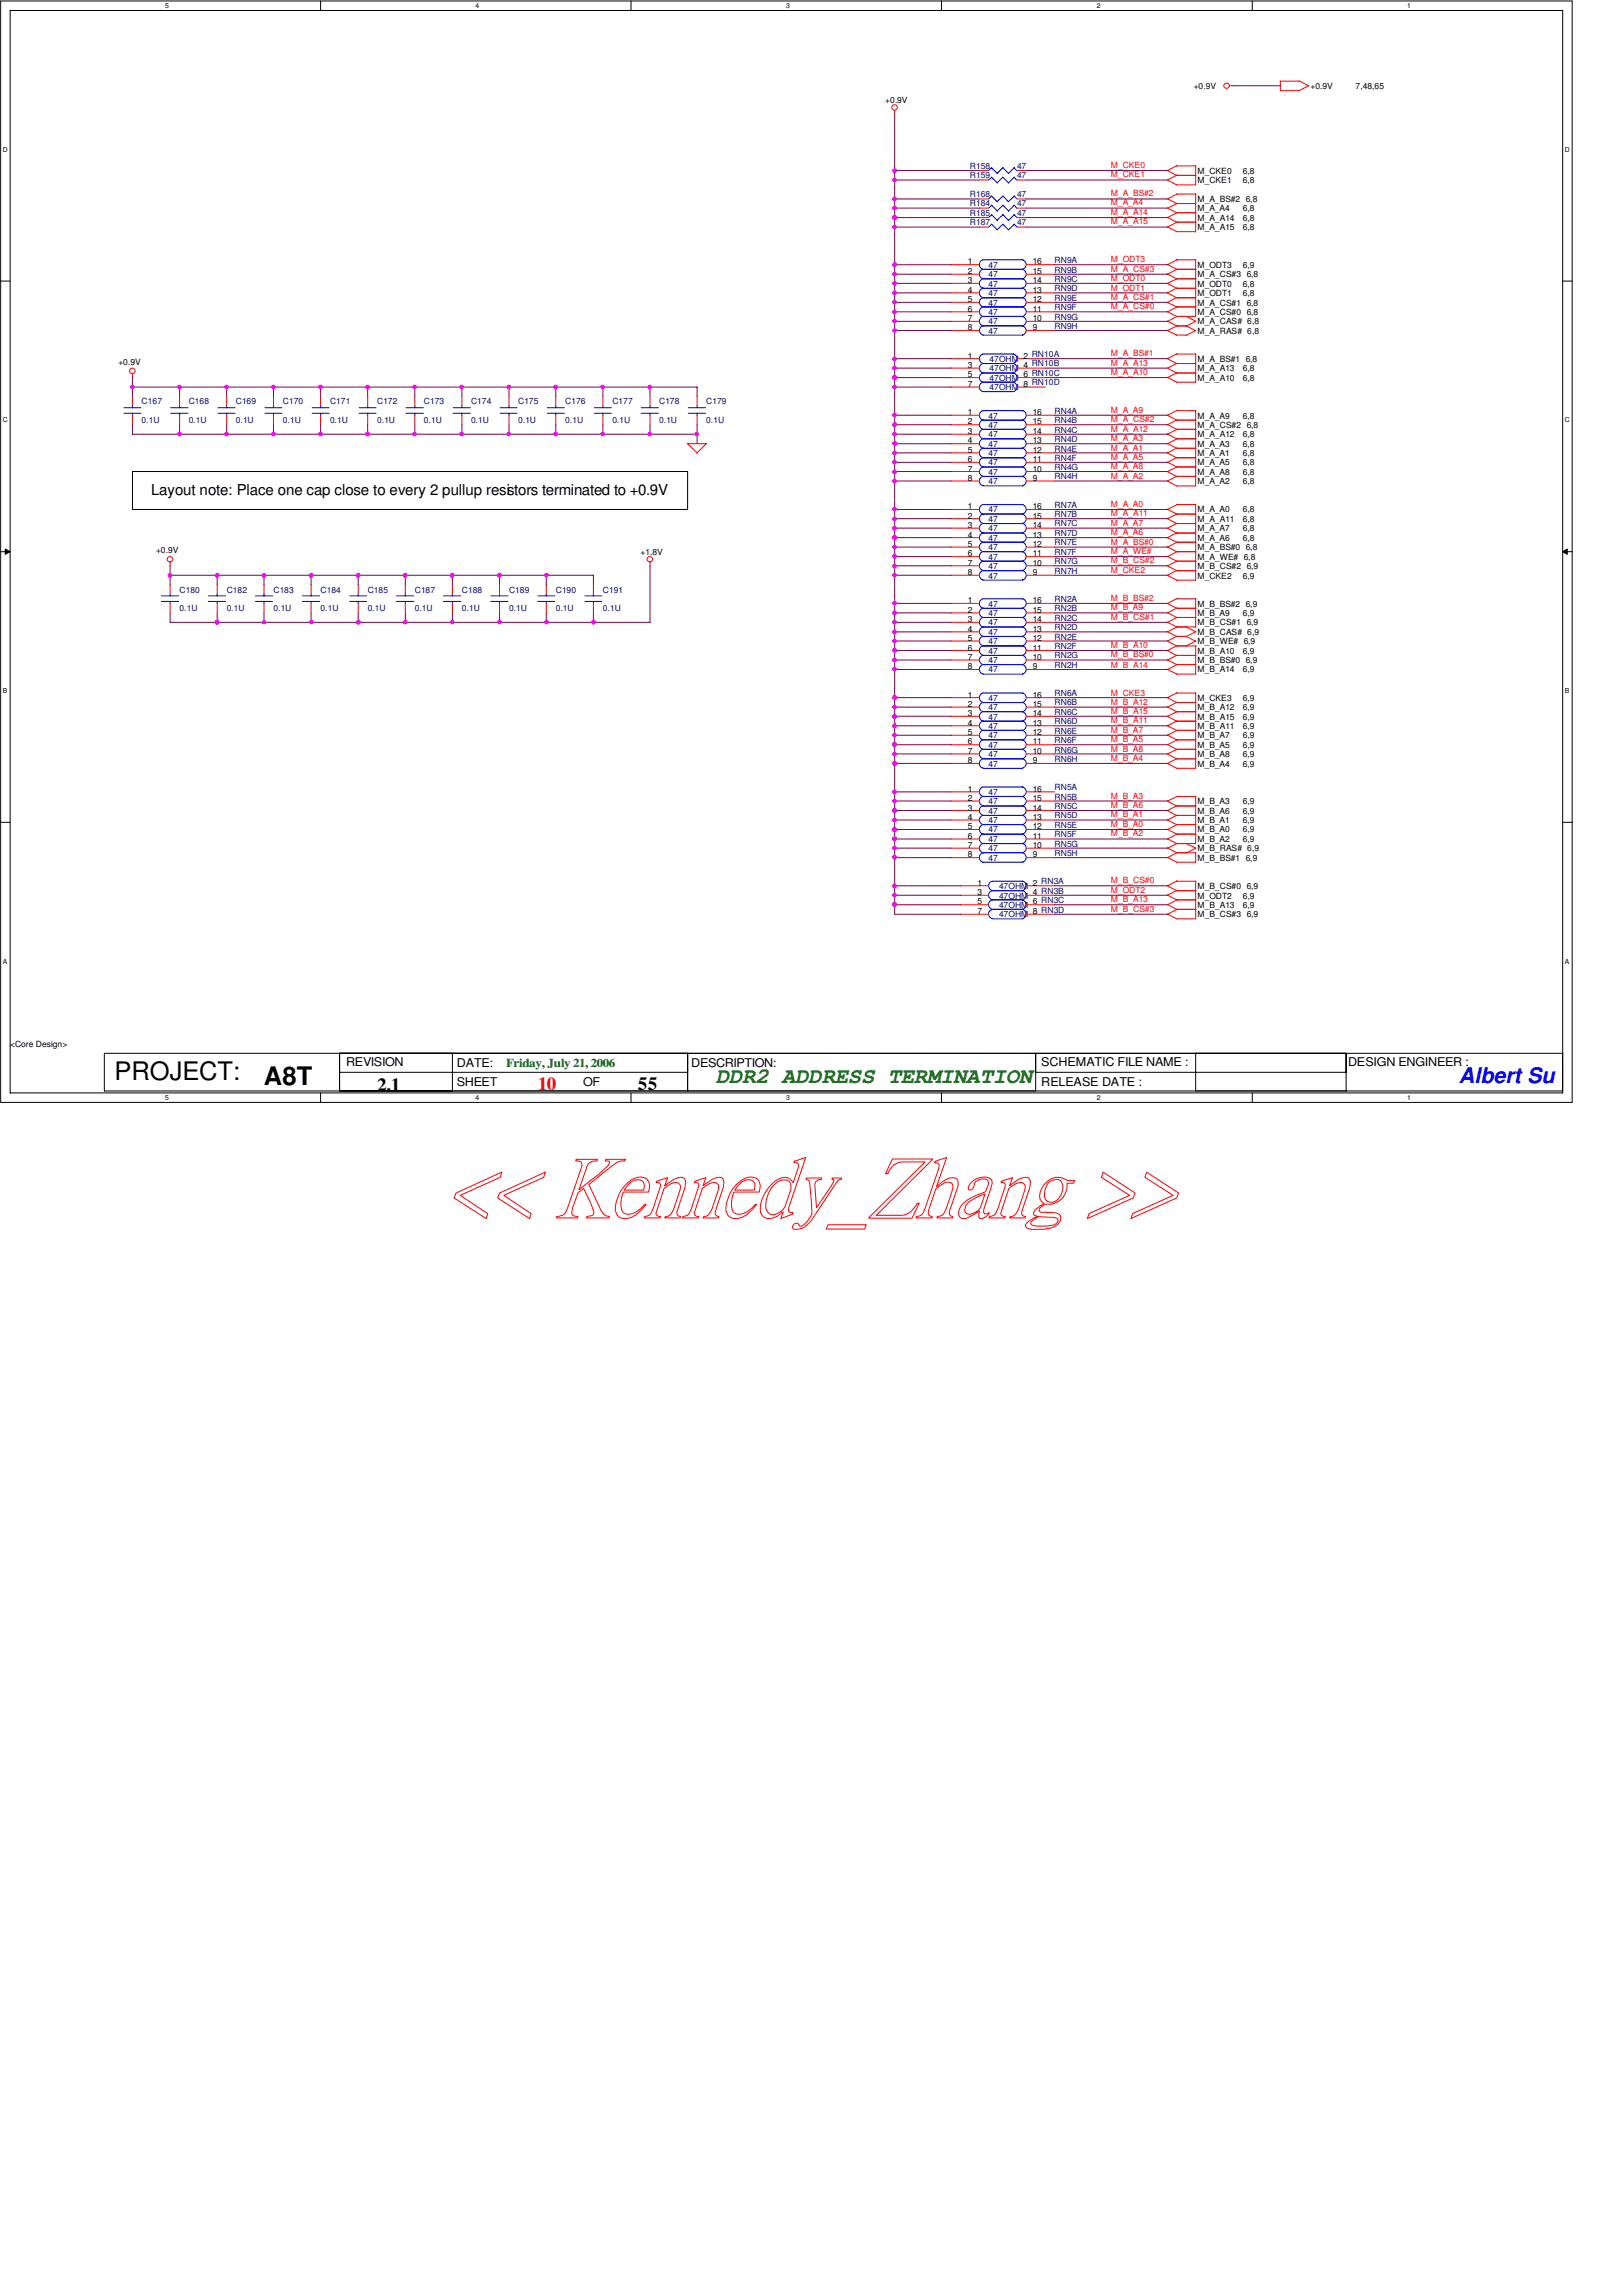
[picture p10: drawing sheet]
<svg xmlns="http://www.w3.org/2000/svg" width="210mm" height="297mm" viewBox="0 0 210 297" stroke-linecap="round" stroke-linejoin="round" font-family="sans-serif">
<defs><g id="words">
<g font-size="3.3">
<text x="14.8" y="139.7">PROJECT:</text>
<text x="34.2" y="140.3">A8T</text>
</g>
<text font-size="2.8" fill="#008000" x="92.6" y="140.1">DDR2 ADDRESS TERMINATION</text>
<text font-size="2.8" fill="#00f" x="188.8" y="140.1">Albert Su</text>
<g font-size="2.4">
<text x="48.8" y="141.2">2.1</text>
<text x="82.5" y="141.1">55</text>
</g>
<text font-size="2.4" fill="#f00" x="69.6" y="141.1">10</text>
<text font-size="1.9" x="19.6" y="64">Layout note: Place one cap close to every 2 pullup resistors terminated to +0.9V</text>
<g font-size="1.6">
<text x="44.8" y="138">REVISION</text>
<text x="134.7" y="138">SCHEMATIC FILE NAME :</text>
<text x="174.5" y="138">DESIGN ENGINEER :</text>
<text x="59.1" y="140.5">SHEET</text>
<text x="59.1" y="138">DATE:</text>
<text x="75.5" y="140.5">OF</text>
<text x="89.5" y="138">DESCRIPTION:</text>
<text x="134.7" y="140.5">RELEASE DATE :</text>
</g>
<text font-size="1.6" fill="#008000" x="65.5" y="138">Friday, July 21, 2006</text>
<g font-size="1.1">
<text x="154.5" y="11.5">+0.9V</text>
<text x="169.6" y="11.5">+0.9V</text>
<text x="175.4" y="11.5">7,48,65</text>
<text x="114.6" y="13.3">+0.9V</text>
<text x="155" y="23.7">M_CKE1</text>
<text x="155" y="22.5">M_CKE0</text>
<text x="160.8" y="23.7">6,8</text>
<text x="160.8" y="22.5">6,8</text>
<text x="155" y="26.1">M_A_BS#2 6,8</text>
<text x="155" y="29.8">M_A_A15</text>
<text x="155" y="28.5">M_A_A14</text>
<text x="155" y="27.3">M_A_A4</text>
<text x="160.8" y="29.8">6,8</text>
<text x="160.8" y="28.5">6,8</text>
<text x="160.8" y="27.3">6,8</text>
<text x="125.3" y="35.4">2</text>
<text x="125.3" y="34.2">1</text>
<text x="133.6" y="35.4">15</text>
<text x="133.6" y="34.2">16</text>
<text x="155" y="34.6">M_ODT3</text>
<text x="155" y="35.9">M_A_CS#3 6,8</text>
<text x="160.8" y="34.6">6,9</text>
<text x="125.3" y="37.9">4</text>
<text x="125.3" y="36.7">3</text>
<text x="125.3" y="40.3">6</text>
<text x="125.3" y="39.1">5</text>
<text x="125.3" y="41.5">7</text>
<text x="133.6" y="37.9">13</text>
<text x="133.6" y="36.7">14</text>
<text x="133.6" y="40.3">11</text>
<text x="133.6" y="39.1">12</text>
<text x="133.6" y="41.5">10</text>
<text x="155" y="40.7">M_A_CS#0 6,8</text>
<text x="155" y="42">M_A_CAS# 6,8</text>
<text x="155" y="37.1">M_ODT0</text>
<text x="155" y="38.3">M_ODT1</text>
<text x="155" y="39.5">M_A_CS#1 6,8</text>
<text x="160.8" y="37.1">6,8</text>
<text x="160.8" y="38.3">6,8</text>
<text x="15.3" y="47.2">+0.9V</text>
<text x="125.3" y="46.4">1</text>
<text x="125.3" y="42.8">8</text>
<text x="125.3" y="47.6">3</text>
<text x="132.5" y="46.4">2 RN10A</text>
<text x="132.5" y="47.6">4 RN10B</text>
<text x="133.6" y="42.8">9</text>
<text x="155" y="46.8">M_A_BS#1 6,8</text>
<text x="155" y="43.2">M_A_RAS# 6,8</text>
<text x="125.3" y="53.7">1</text>
<text x="125.3" y="50">7</text>
<text x="125.3" y="48.8">5</text>
<text x="132.5" y="50">8 RN10D</text>
<text x="132.5" y="48.8">6 RN10C</text>
<text x="133.6" y="53.7">16</text>
<text x="155" y="48">M_A_A13</text>
<text x="155" y="49.3">M_A_A10</text>
<text x="160.8" y="48">6,8</text>
<text x="160.8" y="49.3">6,8</text>
<text x="125.3" y="58.6">5</text>
<text x="125.3" y="54.9">2</text>
<text x="125.3" y="56.1">3</text>
<text x="125.3" y="59.8">6</text>
<text x="125.3" y="57.4">4</text>
<text x="133.6" y="58.6">12</text>
<text x="133.6" y="54.9">15</text>
<text x="133.6" y="56.1">14</text>
<text x="133.6" y="59.8">11</text>
<text x="133.6" y="57.4">13</text>
<text x="155" y="55.4">M_A_CS#2 6,8</text>
<text x="155" y="57.8">M_A_A3</text>
<text x="155" y="56.6">M_A_A12</text>
<text x="155" y="54.1">M_A_A9</text>
<text x="155" y="59">M_A_A1</text>
<text x="160.8" y="57.8">6,8</text>
<text x="160.8" y="56.6">6,8</text>
<text x="160.8" y="54.1">6,8</text>
<text x="160.8" y="59">6,8</text>
<text x="125.3" y="62.2">8</text>
<text x="125.3" y="61">7</text>
<text x="125.3" y="65.9">1</text>
<text x="133.6" y="62.2">9</text>
<text x="133.6" y="61">10</text>
<text x="133.6" y="65.9">16</text>
<text x="155" y="60.2">M_A_A5</text>
<text x="155" y="61.4">M_A_A8</text>
<text x="155" y="62.7">M_A_A2</text>
<text x="160.8" y="60.2">6,8</text>
<text x="160.8" y="61.4">6,8</text>
<text x="160.8" y="62.7">6,8</text>
<text x="20.2" y="71.5">+0.9V</text>
<text x="82.9" y="71.8">+1.8V</text>
<text x="125.3" y="68.3">3</text>
<text x="125.3" y="67.1">2</text>
<text x="125.3" y="69.6">4</text>
<text x="125.3" y="72">6</text>
<text x="125.3" y="70.7">5</text>
<text x="133.6" y="68.3">14</text>
<text x="133.6" y="67.1">15</text>
<text x="133.6" y="69.6">13</text>
<text x="133.6" y="72">11</text>
<text x="133.6" y="70.7">12</text>
<text x="155" y="66.3">M_A_A0</text>
<text x="155" y="67.5">M_A_A11</text>
<text x="155" y="68.7">M_A_A7</text>
<text x="155" y="70">M_A_A6</text>
<text x="155" y="71.2">M_A_BS#0 6,8</text>
<text x="160.8" y="66.3">6,8</text>
<text x="160.8" y="67.5">6,8</text>
<text x="160.8" y="68.7">6,8</text>
<text x="160.8" y="70">6,8</text>
<text x="125.3" y="74.4">8</text>
<text x="125.3" y="73.2">7</text>
<text x="133.6" y="74.4">9</text>
<text x="133.6" y="73.2">10</text>
<text x="155" y="73.6">M_B_CS#2 6,9</text>
<text x="155" y="72.4">M_A_WE# 6,8</text>
<text x="155" y="74.8">M_CKE2</text>
<text x="160.8" y="74.8">6,9</text>
<text x="125.3" y="80.5">3</text>
<text x="125.3" y="82.9">5</text>
<text x="125.3" y="78.1">1</text>
<text x="125.3" y="79.2">2</text>
<text x="125.3" y="81.7">4</text>
<text x="133.6" y="80.5">14</text>
<text x="133.6" y="82.9">12</text>
<text x="133.6" y="78.1">16</text>
<text x="133.6" y="79.2">15</text>
<text x="133.6" y="81.7">13</text>
<text x="155" y="80.9">M_B_CS#1 6,9</text>
<text x="155" y="83.4">M_B_WE# 6,9</text>
<text x="155" y="78.5">M_B_BS#2 6,9</text>
<text x="155" y="82.1">M_B_CAS# 6,9</text>
<text x="155" y="79.7">M_B_A9</text>
<text x="160.8" y="79.7">6,9</text>
<text x="125.3" y="85.3">7</text>
<text x="125.3" y="86.6">8</text>
<text x="125.3" y="84.2">6</text>
<text x="133.6" y="85.3">10</text>
<text x="133.6" y="86.6">9</text>
<text x="133.6" y="84.2">11</text>
<text x="155" y="87">M_B_A14</text>
<text x="155" y="85.8">M_B_BS#0 6,9</text>
<text x="155" y="84.6">M_B_A10</text>
<text x="160.8" y="87">6,9</text>
<text x="160.8" y="84.6">6,9</text>
<text x="125.3" y="90.3">1</text>
<text x="125.3" y="92.7">3</text>
<text x="125.3" y="91.4">2</text>
<text x="125.3" y="93.9">4</text>
<text x="125.3" y="95.1">5</text>
<text x="133.6" y="90.3">16</text>
<text x="133.6" y="92.7">14</text>
<text x="133.6" y="91.4">15</text>
<text x="133.6" y="93.9">13</text>
<text x="133.6" y="95.1">12</text>
<text x="155" y="94.3">M_B_A11</text>
<text x="155" y="90.7">M_CKE3</text>
<text x="155" y="93.1">M_B_A15</text>
<text x="155" y="95.5">M_B_A7</text>
<text x="155" y="91.9">M_B_A12</text>
<text x="160.8" y="90.7">6,9</text>
<text x="160.8" y="94.3">6,9</text>
<text x="160.8" y="93.1">6,9</text>
<text x="160.8" y="95.5">6,9</text>
<text x="160.8" y="91.9">6,9</text>
<text x="125.3" y="96.3">6</text>
<text x="125.3" y="97.5">7</text>
<text x="125.3" y="98.8">8</text>
<text x="133.6" y="96.3">11</text>
<text x="133.6" y="97.5">10</text>
<text x="133.6" y="98.8">9</text>
<text x="155" y="99.2">M_B_A4</text>
<text x="155" y="96.7">M_B_A5</text>
<text x="155" y="98">M_B_A8</text>
<text x="160.8" y="99.2">6,9</text>
<text x="160.8" y="96.7">6,9</text>
<text x="160.8" y="98">6,9</text>
<text x="125.3" y="107.3">5</text>
<text x="125.3" y="103.6">2</text>
<text x="125.3" y="106.1">4</text>
<text x="125.3" y="102.4">1</text>
<text x="125.3" y="104.9">3</text>
<text x="133.6" y="107.3">12</text>
<text x="133.6" y="103.6">15</text>
<text x="133.6" y="106.1">13</text>
<text x="133.6" y="102.4">16</text>
<text x="133.6" y="104.9">14</text>
<text x="155" y="106.5">M_B_A1</text>
<text x="155" y="107.7">M_B_A0</text>
<text x="155" y="105.3">M_B_A6</text>
<text x="155" y="104.1">M_B_A3</text>
<text x="160.8" y="106.5">6,9</text>
<text x="160.8" y="107.7">6,9</text>
<text x="160.8" y="105.3">6,9</text>
<text x="160.8" y="104.1">6,9</text>
<text x="125.3" y="108.5">6</text>
<text x="125.3" y="110.9">8</text>
<text x="125.3" y="109.7">7</text>
<text x="133.6" y="108.5">11</text>
<text x="133.6" y="110.9">9</text>
<text x="133.6" y="109.7">10</text>
<text x="155" y="110.2">M_B_RAS# 6,9</text>
<text x="155" y="111.3">M_B_BS#1 6,9</text>
<text x="155" y="108.9">M_B_A2</text>
<text x="160.8" y="108.9">6,9</text>
<text x="126.5" y="118.2">7</text>
<text x="126.5" y="117">5</text>
<text x="126.5" y="115.8">3</text>
<text x="126.5" y="114.6">1</text>
<text x="133.6" y="118.2">8 RN3D</text>
<text x="133.6" y="117">6 RN3C</text>
<text x="133.6" y="115.8">4 RN3B</text>
<text x="133.6" y="114.6">2 RN3A</text>
<text x="155" y="118.7">M_B_CS#3 6,9</text>
<text x="155" y="117.4">M_B_A13</text>
<text x="155" y="116.2">M_ODT2</text>
<text x="155" y="115">M_B_CS#0 6,9</text>
<text x="160.8" y="116.2">6,9</text>
<text x="160.8" y="117.4">6,9</text>
<text x="1.3" y="135.5">&lt;Core Design&gt;</text>
</g>
<g font-size="1.1" fill="#000080">
<text x="125.5" y="23.1">R159</text>
<text x="125.5" y="21.9">R158</text>
<text x="131.6" y="23.1">47</text>
<text x="131.6" y="21.9">47</text>
<text x="125.5" y="29.2">R187</text>
<text x="125.5" y="27.9">R185</text>
<text x="125.5" y="25.5">R168</text>
<text x="125.5" y="26.7">R184</text>
<text x="131.6" y="29.2">47</text>
<text x="131.6" y="27.9">47</text>
<text x="131.6" y="25.5">47</text>
<text x="131.6" y="26.7">47</text>
<text x="127.9" y="35.9">47</text>
<text x="127.9" y="34.6">47</text>
<text x="136.5" y="35.3">RN9B</text>
<text x="136.5" y="34">RN9A</text>
<text x="127.9" y="38.3">47</text>
<text x="127.9" y="37.1">47</text>
<text x="127.9" y="40.7">47</text>
<text x="127.9" y="39.5">47</text>
<text x="127.9" y="42">47</text>
<text x="136.5" y="37.7">RN9D</text>
<text x="136.5" y="36.5">RN9C</text>
<text x="136.5" y="40.1">RN9F</text>
<text x="136.5" y="38.9">RN9E</text>
<text x="136.5" y="41.4">RN9G</text>
<text x="127.9" y="43.2">47</text>
<text x="128.1" y="46.8">47OHM</text>
<text x="136.5" y="42.6">RN9H</text>
<text x="18.3" y="52.3">C167</text>
<text x="24.4" y="52.3">C168</text>
<text x="30.5" y="52.3">C169</text>
<text x="36.6" y="52.3">C170</text>
<text x="42.7" y="52.3">C171</text>
<text x="48.8" y="52.3">C172</text>
<text x="54.9" y="52.3">C173</text>
<text x="61" y="52.3">C174</text>
<text x="67.1" y="52.3">C175</text>
<text x="73.2" y="52.3">C176</text>
<text x="79.2" y="52.3">C177</text>
<text x="85.3" y="52.3">C178</text>
<text x="91.4" y="52.3">C179</text>
<text x="128.1" y="50.5">47OHM</text>
<text x="128.1" y="49.3">47OHM</text>
<text x="128.1" y="48">47OHM</text>
<text x="136.5" y="53.5">RN4A</text>
<text x="18.3" y="54.7">0.1U</text>
<text x="24.4" y="54.7">0.1U</text>
<text x="30.5" y="54.7">0.1U</text>
<text x="36.6" y="54.7">0.1U</text>
<text x="42.7" y="54.7">0.1U</text>
<text x="48.8" y="54.7">0.1U</text>
<text x="54.9" y="54.7">0.1U</text>
<text x="61" y="54.7">0.1U</text>
<text x="67.1" y="54.7">0.1U</text>
<text x="73.2" y="54.7">0.1U</text>
<text x="79.2" y="54.7">0.1U</text>
<text x="85.3" y="54.7">0.1U</text>
<text x="91.4" y="54.7">0.1U</text>
<text x="127.9" y="59">47</text>
<text x="127.9" y="54.1">47</text>
<text x="127.9" y="55.4">47</text>
<text x="127.9" y="56.6">47</text>
<text x="127.9" y="57.8">47</text>
<text x="136.5" y="58.4">RN4E</text>
<text x="136.5" y="54.7">RN4B</text>
<text x="136.5" y="56">RN4C</text>
<text x="136.5" y="59.6">RN4F</text>
<text x="136.5" y="57.2">RN4D</text>
<text x="127.9" y="62.7">47</text>
<text x="127.9" y="61.4">47</text>
<text x="127.9" y="60.2">47</text>
<text x="136.5" y="62">RN4H</text>
<text x="136.5" y="60.8">RN4G</text>
<text x="136.5" y="65.7">RN7A</text>
<text x="127.9" y="68.7">47</text>
<text x="127.9" y="67.5">47</text>
<text x="127.9" y="70">47</text>
<text x="127.9" y="66.3">47</text>
<text x="127.9" y="71.2">47</text>
<text x="136.5" y="68.1">RN7C</text>
<text x="136.5" y="66.9">RN7B</text>
<text x="136.5" y="69.3">RN7D</text>
<text x="136.5" y="71.8">RN7F</text>
<text x="136.5" y="70.6">RN7E</text>
<text x="23.2" y="76.7">C180</text>
<text x="29.3" y="76.7">C182</text>
<text x="35.4" y="76.7">C183</text>
<text x="41.5" y="76.7">C184</text>
<text x="47.6" y="76.7">C185</text>
<text x="53.7" y="76.7">C187</text>
<text x="59.8" y="76.7">C188</text>
<text x="65.9" y="76.7">C189</text>
<text x="71.9" y="76.7">C190</text>
<text x="78" y="76.7">C191</text>
<text x="127.9" y="74.8">47</text>
<text x="127.9" y="73.6">47</text>
<text x="127.9" y="72.4">47</text>
<text x="136.5" y="74.2">RN7H</text>
<text x="136.5" y="77.9">RN2A</text>
<text x="136.5" y="73">RN7G</text>
<text x="23.2" y="79.1">0.1U</text>
<text x="29.3" y="79.1">0.1U</text>
<text x="35.4" y="79.1">0.1U</text>
<text x="41.5" y="79.1">0.1U</text>
<text x="47.6" y="79.1">0.1U</text>
<text x="53.7" y="79.1">0.1U</text>
<text x="59.8" y="79.1">0.1U</text>
<text x="65.9" y="79.1">0.1U</text>
<text x="71.9" y="79.1">0.1U</text>
<text x="78" y="79.1">0.1U</text>
<text x="127.9" y="80.9">47</text>
<text x="127.9" y="83.4">47</text>
<text x="127.9" y="78.5">47</text>
<text x="127.9" y="79.7">47</text>
<text x="127.9" y="82.1">47</text>
<text x="136.5" y="80.3">RN2C</text>
<text x="136.5" y="82.8">RN2E</text>
<text x="136.5" y="83.9">RN2F</text>
<text x="136.5" y="79.1">RN2B</text>
<text x="136.5" y="81.5">RN2D</text>
<text x="127.9" y="85.8">47</text>
<text x="127.9" y="87">47</text>
<text x="127.9" y="84.6">47</text>
<text x="136.5" y="85.2">RN2G</text>
<text x="136.5" y="86.4">RN2H</text>
<text x="127.9" y="90.7">47</text>
<text x="127.9" y="93.1">47</text>
<text x="127.9" y="91.9">47</text>
<text x="127.9" y="94.3">47</text>
<text x="127.9" y="95.5">47</text>
<text x="136.5" y="90">RN6A</text>
<text x="136.5" y="92.5">RN6C</text>
<text x="136.5" y="91.3">RN6B</text>
<text x="136.5" y="93.7">RN6D</text>
<text x="136.5" y="94.9">RN6E</text>
<text x="127.9" y="96.7">47</text>
<text x="127.9" y="98">47</text>
<text x="127.9" y="99.2">47</text>
<text x="136.5" y="96.1">RN6F</text>
<text x="136.5" y="97.4">RN6G</text>
<text x="136.5" y="98.6">RN6H</text>
<text x="127.9" y="107.7">47</text>
<text x="127.9" y="104.1">47</text>
<text x="127.9" y="106.5">47</text>
<text x="127.9" y="102.8">47</text>
<text x="127.9" y="105.3">47</text>
<text x="136.5" y="107.1">RN5E</text>
<text x="136.5" y="103.5">RN5B</text>
<text x="136.5" y="105.9">RN5D</text>
<text x="136.5" y="102.2">RN5A</text>
<text x="136.5" y="104.6">RN5C</text>
<text x="127.9" y="108.9">47</text>
<text x="127.9" y="111.3">47</text>
<text x="127.9" y="110.2">47</text>
<text x="136.5" y="108.3">RN5F</text>
<text x="136.5" y="110.7">RN5H</text>
<text x="136.5" y="109.5">RN5G</text>
<text x="129.3" y="118.7">47OHM</text>
<text x="129.3" y="117.4">47OHM</text>
<text x="129.3" y="116.2">47OHM</text>
<text x="129.3" y="115">47OHM</text>
</g>
<g font-size="1.1" fill="#f00">
<text x="143.8" y="21.8">M_CKE0</text>
<text x="143.8" y="22.9">M_CKE1</text>
<text x="143.8" y="26.6">M_A_A4</text>
<text x="143.8" y="25.4">M_A_BS#2</text>
<text x="143.8" y="27.8">M_A_A14</text>
<text x="143.8" y="29">M_A_A15</text>
<text x="143.8" y="35.1">M_A_CS#3</text>
<text x="143.8" y="33.9">M_ODT3</text>
<text x="143.8" y="37.6">M_ODT1</text>
<text x="143.8" y="36.4">M_ODT0</text>
<text x="143.8" y="38.8">M_A_CS#1</text>
<text x="143.8" y="40">M_A_CS#0</text>
<text x="143.8" y="46.1">M_A_BS#1</text>
<text x="143.8" y="47.3">M_A_A13</text>
<text x="143.8" y="48.5">M_A_A10</text>
<text x="143.8" y="53.4">M_A_A9</text>
<text x="143.8" y="58.3">M_A_A1</text>
<text x="143.8" y="59.5">M_A_A5</text>
<text x="143.8" y="54.6">M_A_CS#2</text>
<text x="143.8" y="57.1">M_A_A3</text>
<text x="143.8" y="55.8">M_A_A12</text>
<text x="143.8" y="65.6">M_A_A0</text>
<text x="143.8" y="61.9">M_A_A2</text>
<text x="143.8" y="60.7">M_A_A8</text>
<text x="143.8" y="66.8">M_A_A11</text>
<text x="143.8" y="71.7">M_A_WE#</text>
<text x="143.8" y="68">M_A_A7</text>
<text x="143.8" y="69.2">M_A_A6</text>
<text x="143.8" y="70.6">M_A_BS#0</text>
<text x="143.8" y="72.9">M_B_CS#2</text>
<text x="143.8" y="77.7">M_B_BS#2</text>
<text x="143.8" y="74.1">M_CKE2</text>
<text x="143.8" y="79">M_B_A9</text>
<text x="143.8" y="80.2">M_B_CS#1</text>
<text x="143.8" y="83.8">M_B_A10</text>
<text x="143.8" y="85">M_B_BS#0</text>
<text x="143.8" y="86.4">M_B_A14</text>
<text x="143.8" y="93.6">M_B_A11</text>
<text x="143.8" y="92.4">M_B_A15</text>
<text x="143.8" y="91.1">M_B_A12</text>
<text x="143.8" y="94.8">M_B_A7</text>
<text x="143.8" y="90">M_CKE3</text>
<text x="143.8" y="96">M_B_A5</text>
<text x="143.8" y="98.5">M_B_A4</text>
<text x="143.8" y="97.2">M_B_A8</text>
<text x="143.8" y="103.3">M_B_A3</text>
<text x="143.8" y="104.6">M_B_A6</text>
<text x="143.8" y="107">M_B_A0</text>
<text x="143.8" y="105.7">M_B_A1</text>
<text x="143.8" y="108.2">M_B_A2</text>
<text x="143.8" y="116.7">M_B_A13</text>
<text x="143.8" y="114.3">M_B_CS#0</text>
<text x="143.8" y="117.9">M_B_CS#3</text>
<text x="143.8" y="115.5">M_ODT2</text>
</g>
<g font-size=".9">
<text x="21.4" y="1">5</text>
<text x="61.6" y="1">4</text>
<text x="101.7" y="1">3</text>
<text x="141.9" y="1">2</text>
<text x="182.1" y="1">1</text>
<text x=".4" y="19.6">D</text>
<text x="202.5" y="19.6">D</text>
<text x=".4" y="54.7">C</text>
<text x="202.5" y="54.7">C</text>
<text x=".4" y="89.7">B</text>
<text x="202.5" y="89.7">B</text>
<text x=".4" y="124.7">A</text>
<text x="202.5" y="124.7">A</text>
<text x="21.4" y="142.3">5</text>
<text x="61.6" y="142.3">4</text>
<text x="101.7" y="142.3">3</text>
<text x="141.9" y="142.3">2</text>
<text x="182.1" y="142.3">1</text>
</g>
</g></defs>
<path d="M.1 .1h203.4v142.5h-203.4zM1.3 1.4h200.9v140h-200.9z" fill="none" stroke="#000" stroke-width=".13"/>
<g fill="#fff">
<path d="M21.4 .3h.5v.9h-.5z"/>
<path d="M21.4 141.5h.5v1h-.5z"/>
</g>
<path d="M41.5 .1v1.3M41.5 141.4v1.2" fill="none" stroke="#000" stroke-width=".13"/>
<g fill="#fff">
<path d="M61.6 .3h.5v.9h-.5z"/>
<path d="M61.6 141.5h.5v1h-.5z"/>
</g>
<path d="M81.7 .1v1.3M81.7 141.4v1.2" fill="none" stroke="#000" stroke-width=".13"/>
<g fill="#fff">
<path d="M101.7 .3h.5v.9h-.5z"/>
<path d="M101.7 141.5h.5v1h-.5z"/>
</g>
<path d="M121.8 .1v1.3M121.8 141.4v1.2" fill="none" stroke="#000" stroke-width=".13"/>
<g fill="#fff">
<path d="M141.9 .3h.5v.9h-.5z"/>
<path d="M141.9 141.5h.5v1h-.5z"/>
</g>
<path d="M162.1 .1v1.3M162.1 141.4v1.2" fill="none" stroke="#000" stroke-width=".13"/>
<g fill="#fff">
<path d="M182.1 .3h.5v.9h-.5z"/>
<path d="M182.1 141.5h.5v1h-.5z"/>
<path d="M.4 18.8h.6v1.1h-.6z"/>
<path d="M202.5 18.8h.7v1.1h-.7z"/>
<path d="M.4 53.8h.6v1.1h-.6z"/>
<path d="M202.5 53.8h.7v1.1h-.7z"/>
</g>
<path d="M.1 36.4h1.2M202.2 36.4h1.3" fill="none" stroke="#000" stroke-width=".13"/>
<g fill="#fff">
<path d="M.4 88.9h.6v1h-.6z"/>
<path d="M202.5 88.9h.6v1h-.6z"/>
</g>
<path d="M.1 71.4h1.2M.7 71l.6 .4-.6 .3zM202.2 71.4l.6-.4v.7zM202.2 71.4h1.3" fill="none" stroke="#000" stroke-width=".13"/>
<path d="M.7 71l.6 .4-.6 .3zM202.2 71.4l.6-.4v.7z" fill="#000"/>
<g fill="#fff">
<path d="M.4 123.9h.6v1h-.6z"/>
<path d="M202.5 123.9h.6v1h-.6z"/>
</g>
<path d="M17.1 61h71.9v4.9h-71.9zM.1 106.4h1.2M202.2 106.4h1.3M13.5 136.3h188.7v4.8h-188.7zM43.9 136.3v4.8M43.9 138.7h45.1M58.5 136.3v4.8M89 136.3v4.8M134 138.7h40.2M134 136.3v4.8M154.7 136.3v4.8M174.2 136.3v4.8" fill="none" stroke="#000" stroke-width=".13"/>
<g fill="none" stroke="#f00" stroke-width=".13">
<path d="M115.8 14.3v.5M159.1 11.1h.5M165.7 10.5h2.4M165.7 10.5v1.2h2.4M168.1 10.5l1.2 .6M169.4 11.1l-1.3 .6M123.1 37.9h3.6M123.1 36.7h3.6M123.1 39.1h3.6M123.1 35.5h3.6M123.1 34.2h3.6M126.7 23.3h1.2"/>
<path d="M126.7 29.4h1.2M126.7 28.2h1.2M126.7 25.7h1.2M126.7 26.9h1.2M126.7 22.1h1.2M131.6 23.3h1.2M131.6 29.4h1.2M131.6 28.2h1.2M131.6 25.7h1.2M131.6 26.9h1.2M131.6 22.1h1.2M132.8 37.9h3.7"/>
<path d="M132.8 36.7h3.7M132.8 39.1h3.7M132.8 35.5h3.7M132.8 34.2h3.7M151 39.1l1.3 .6h2.5M151 22.1l1.3 .6h2.5M151 35.4l1.3 .7h2.5M151 36.7l1.3 .6h2.5M151 25.7l1.3 .6h2.5M151 28.1l1.3 .6h2.5M151 29.3l1.3 .7h2.4M151 26.9l1.3 .6h2.5"/>
<path d="M151 37.9l1.3 .6h2.5M151 34.2l1.3 .6h2.5M152.3 25.1h2.5M152.3 33.6h2.5M152.3 21.5h2.5M152.3 39.7l-1.2 .6M152.3 22.6l-1.2 .7M152.3 36.1l-1.2 .6M152.3 25.1l-1.2 .6M152.3 28.7l-1.2 .7M152.3 27.5l-1.2 .7M152.3 26.3l-1.2 .6"/>
<path d="M152.3 37.3l-1.2 .6M152.3 38.5l-1.2 .6M152.3 33.6l-1.2 .6M152.3 21.4l-1.2 .7M152.3 34.8l-1.2 .7M154.7 21.5v2.4h-2.4l-1.3-.6M154.7 25.1v4.9M154.7 33.6v7.4M17.1 48.3v.6M17.1 51.3v1.2M17.1 53.7v1.2M23.2 51.3v1.2"/>
<path d="M23.2 53.7v1.2M29.3 51.3v1.2M29.3 53.7v1.2M35.4 51.3v1.2M35.4 53.7v1.2M41.5 51.3v1.2M41.5 53.7v1.2M47.6 51.3v1.2M47.6 53.7v1.2M53.7 51.3v1.2M53.7 53.7v1.2M59.8 51.3v1.2"/>
<path d="M59.8 53.7v1.2M65.9 51.3v1.2M65.9 53.7v1.2M71.9 51.3v1.2M71.9 53.7v1.2M78 51.3v1.2M78 53.7v1.2M84.1 51.3v1.2M84.1 53.7v1.2M88.9 57.4l1.3 1.2M89 57.4h2.4M90.2 51.3v1.2"/>
<path d="M90.2 53.7v1.2M91.4 57.4l-1.2 1.2M123.1 57.4h3.6M123.1 58.6h3.6M123.1 46.4h3.6M123.1 53.7h3.6M123.1 50.1h3.6M123.1 40.3h3.6M123.1 42.8h3.6M123.1 54.9h3.6M123.1 56.2h3.6M123.1 41.6h3.6"/>
<path d="M123.1 59.8h3.6M123.1 48.9h3.6M123.1 47.6h3.6M131.6 46.4h3.7M131.6 50.1h3.7M131.6 48.9h3.7M131.6 47.6h3.7M132.8 57.4h3.7M132.8 58.6h3.7M132.8 53.7h3.7M132.8 40.3h3.7M132.8 42.8h3.7"/>
<path d="M132.8 54.9h3.7M132.8 56.2h3.7M132.8 41.6h3.7M132.8 59.8h3.7M151 53.7l1.3 .7h2.5M151 54.9l1.3 .6h2.5M151 46.4l1.3 .6h2.5M151 47.6l1.3 .7h2.5M151 40.3l1.3 .6h2.4M151 58.6l1.3 .6h2.5M151 59.8l1.3 .6h2.5M151 41.5l1.3 .7h1.2"/>
<path d="M151 56.1l1.3 .7h2.5M151 57.4l1.3 .6h2.5M151 48.8l1.3 .6h2.4M151 42.8l1.3 .5h1.2M152.3 45.8h2.5M152.3 53.1h2.5M152.3 54.3l-1.2 .6M152.3 47l-1.2 .6M152.3 59.2l-1.2 .6M152.3 40.9l-1.2 .7M152.3 56.8l-1.2 .6M152.3 45.8l-1.2 .6"/>
<path d="M152.3 48.2l-1.2 .7M152.3 55.5l-1.2 .7M152.3 42.2l-1.2 .6M152.3 53.1l-1.2 .6M152.3 58l-1.2 .6M153.5 40.9l1.3 .7M153.5 42.2l1.3 .6M154.7 45.8v3.7M154.7 53.1v9.8h-2.4l-1.3-.7M154.7 41.6l-1.2 .6M154.7 42.8l-1.2 .6M22 72.7v.5"/>
<path d="M22 75.6v1.2M22 78.1v1.2M28.1 75.6v1.2M28.1 78.1v1.2M34.2 75.6v1.2M34.2 78.1v1.2M40.3 75.6v1.2M40.3 78.1v1.2M46.4 75.6v1.2M46.4 78.1v1.2M52.5 75.6v1.2M52.5 78.1v1.2"/>
<path d="M58.5 75.6v1.2M58.5 78.1v1.2M64.6 75.6v1.2M64.6 78.1v1.2M70.7 75.6v1.2M70.7 78.1v1.2M76.8 75.6v1.2M76.8 78.1v1.2M84.1 72.7v.5M123.1 74.4h3.6M123.1 62.2h3.6M123.1 68.3h3.6"/>
<path d="M123.1 78.1h3.6M123.1 67.1h3.6M123.1 73.2h3.6M123.1 69.6h3.6M123.1 61h3.6M123.1 65.9h3.6M123.1 72h3.6M123.1 70.8h3.6M123.1 79.3h3.6M132.8 74.4h3.7M132.8 62.2h3.7M132.8 68.3h3.7"/>
<path d="M132.8 78.1h3.7M132.8 67.1h3.7M132.8 73.2h3.7M132.8 69.6h3.7M132.8 61h3.7M132.8 65.9h3.7M132.8 72h3.7M132.8 70.8h3.7M132.8 79.3h3.7M151 72l1.3 .6h2.5M151 73.2l1.3 .6h2.5M151 70.7l1.3 .7h2.5"/>
<path d="M151 65.9l1.3 .6h2.5M151 67.1l1.3 .6h2.5M151 79.2l1.3 .7h2.5M151 61l1.3 .6h2.5M151 68.3l1.3 .7h2.5M151 69.6l1.3 .5h2.5M151 78.1l1.3 .6h2.5M152.3 65.3h2.5M152.3 77.5h2.5M152.3 72.6l-1.2 .6M152.3 71.4l-1.2 .6M152.3 65.3l-1.2 .6"/>
<path d="M152.3 66.5l-1.2 .6M152.3 79.9l-1.2 .6M152.3 60.4l-1.2 .6M152.3 67.7l-1.2 .6M152.3 68.9l-1.2 .7M152.3 70.1l-1.2 .7M152.3 61.6l-1.2 .6M152.3 77.4l-1.2 .7M152.3 78.7l-1.2 .6M152.3 73.8l-1.2 .6M154.7 65.3v9.8h-2.4l-1.3-.7M154.7 77.5v3.7"/>
<path d="M123.1 80.5h3.6M123.1 96.4h3.6M123.1 82.9h3.6M123.1 97.5h3.6M123.1 90.3h3.6M123.1 92.7h3.6M123.1 85.4h3.6M123.1 91.5h3.6M123.1 86.6h3.6M123.1 93.9h3.6M123.1 84.2h3.6M123.1 98.8h3.6"/>
<path d="M123.1 81.7h3.6M123.1 95.1h3.6M132.8 80.5h3.7M132.8 96.4h3.7M132.8 82.9h3.7M132.8 97.5h3.7M132.8 90.3h3.7M132.8 92.7h3.7M132.8 85.4h3.7M132.8 91.5h3.7M132.8 86.6h3.7M132.8 93.9h3.7"/>
<path d="M132.8 84.2h3.7M132.8 98.8h3.7M132.8 81.7h3.7M132.8 95.1h3.7M151 92.7l1.3 .6h2.5M151 93.9l1.3 .6h2.5M151 85.3l1.3 .7h2.5M151 86.6l1.3 .6h2.4M151 97.5l1.3 .7h2.5M151 90.3l1.3 .6h2.5M151 84.2l1.3 .6h2.5M151 91.4l1.3 .7h2.5"/>
<path d="M151 80.5l1.3 .6h2.4M151 81.7l1.3 .6h1.2M151 82.9l1.3 .7h2.5M151 95.1l1.3 .6h2.5M151 96.3l1.3 .6h2.5M152.3 89.7h2.5M152.3 93.3l-1.2 .6M152.3 86l-1.2 .6M152.3 98.1l-1.2 .7M152.3 89.6l-1.2 .7M152.3 84.8l-1.2 .6M152.3 92.1l-1.2 .6"/>
<path d="M152.3 82.3l-1.2 .6M152.3 83.5l-1.2 .7M152.3 95.7l-1.2 .7M152.3 81.1l-1.2 .6M152.3 94.5l-1.2 .6M152.3 90.8l-1.2 .7M152.3 96.9l-1.2 .6M153.5 81.1l1.3 .6M154.7 83.6v3.6M154.7 89.7v9.7h-2.4l-1.3-.6M154.7 81.7l-1.2 .6 1.3 .7M154.7 82.9l-1.2 .7"/>
<path d="M123.1 108.5h3.6M123.1 107.3h3.6M123.1 103.6h3.6M123.1 106.1h3.6M123.1 111h3.6M123.1 102.4h3.6M123.1 104.9h3.6M123.1 109.7h3.6M124.3 118.3h3.6M124.3 117.1h3.6M124.3 115.8h3.6M124.3 114.6h3.6"/>
<path d="M132.8 118.3h3.7M132.8 108.5h3.7M132.8 107.3h3.7M132.8 117.1h3.7M132.8 103.6h3.7M132.8 115.8h3.7M132.8 106.1h3.7M132.8 111h3.7M132.8 102.4h3.7M132.8 114.6h3.7M132.8 104.9h3.7M132.8 109.7h3.7"/>
<path d="M151 109.7l1.3 .6h2.5M151 110.9l1.3 .6h2.4M151 104.9l1.3 .6h2.5M151 106.1l1.3 .6h2.5M151 107.3l1.3 .6h2.5M151 117l1.3 .6h2.5M151 115.8l1.3 .6h2.5M151 114.6l1.3 .6h2.5M151 103.6l1.3 .7h2.5M152.3 114h2.5M152.3 103h2.5M152.3 109.1l-1.2 .6"/>
<path d="M152.3 110.3l-1.2 .7M152.3 105.5l-1.2 .6M152.3 106.7l-1.2 .6M152.3 117.6l-1.2 .7M152.3 116.4l-1.2 .7M152.3 115.2l-1.2 .6M152.3 114l-1.2 .6M152.3 104.2l-1.2 .7M152.3 103l-1.2 .6M152.3 107.9l-1.2 .6M153.5 109.1l1.3 .6M154.7 103v6.1h-2.4l-1.3-.6"/>
<path d="M154.7 110.3v1.3M154.7 114v4.9h-2.4l-1.3-.7M154.7 109.7l-1.2 .7"/>
<circle cx="115.8" cy="13.9" r=".36"/>
<circle cx="158.7" cy="11.1" r=".35"/>
<circle cx="17.1" cy="48" r=".36"/>
<circle cx="22" cy="72.3" r=".35"/>
<circle cx="84.1" cy="72.3" r=".35"/>
</g>
<g fill="none" stroke="#00f" stroke-width=".13">
<path d="M127.2 37.3a.62 .62 0 0 0-.5 .6 .62 .62 0 0 0 .5 .6M127.2 36.1a.62 .62 0 0 0-.5 .6 .62 .62 0 0 0 .5 .6M127.2 39.7a.65 .65 0 0 0-.5 .6 .65 .65 0 0 0 .5 .6h5.2M127.2 38.5a.62 .62 0 0 0-.5 .6 .62 .62 0 0 0 .5 .6h5.2M127.2 34.8a.65 .65 0 0 0-.5 .7 .65 .65 0 0 0 .5 .6h5.2M127.2 33.6a.65 .65 0 0 0-.5 .6 .65 .65 0 0 0 .5 .6h5.2M127.2 37.3h5.2M127.2 38.5h5.2M127.2 33.6h5.2M128.3 22.9l.8 .8M128.3 29l.8 .8M128.3 27.8l.8 .7"/>
<path d="M128.3 25.4l.8 .7M128.3 26.5l.8 .8M128.3 21.7l.8 .7M128.4 22.9l-.5 .4M128.4 29l-.5 .4M128.4 27.8l-.5 .4M128.4 25.4l-.5 .3M128.4 26.5l-.5 .4M128.4 21.7l-.5 .4M129 29.7l.8-.7 .7 .8M129 28.5l.8-.7 .7 .7M129 26.1l.8-.7 .7 .7"/>
<path d="M129.8 22.9l-.8 .8M129.8 21.7l-.8 .7M131.2 22.9l.4 .4M131.2 29l.4 .4M131.2 27.8l.4 .4M131.2 25.4l.4 .3M131.2 26.5l.4 .5M131.2 21.7l.4 .4M131.3 22.9l-.8 .8-.7-.8M131.3 29l-.8 .7M131.3 27.8l-.8 .7M131.3 25.4l-.8 .7"/>
<path d="M131.3 26.5l-.8 .8-.7-.8-.8 .8M131.3 21.7l-.8 .7-.7-.7M132.3 37.3a.61 .61 0 0 1 .5 .6 .61 .61 0 0 1-.5 .6M132.3 33.6a.64 .64 0 0 1 .5 .6 .64 .64 0 0 1-.5 .6 .64 .64 0 0 1 .5 .7 .64 .64 0 0 1-.5 .6 .61 .61 0 0 1 .5 .6 .61 .61 0 0 1-.5 .6M132.3 38.5a.61 .61 0 0 1 .5 .6 .61 .61 0 0 1-.5 .6 .64 .64 0 0 1 .5 .6 .64 .64 0 0 1-.5 .6 .64 .64 0 0 1 .5 .7 .64 .64 0 0 1-.5 .6 .61 .61 0 0 1 .5 .6 .61 .61 0 0 1-.5 .5M16 52.7h2.2M16 53.5h2.2M17.1 52.5v.2M17.1 53.5v.2M22.1 52.7h2.2M22.1 53.5h2.2M23.2 52.5v.2"/>
<path d="M23.2 53.5v.2M28.2 52.7h2.2M28.2 53.5h2.2M29.3 52.5v.2M29.3 53.5v.2M34.3 52.7h2.2M34.3 53.5h2.2M35.4 52.5v.2M35.4 53.5v.2M40.4 52.7h2.2M40.4 53.5h2.2M41.5 52.5v.2"/>
<path d="M41.5 53.5v.2M46.5 52.7h2.2M46.5 53.5h2.2M47.6 52.5v.2M47.6 53.5v.2M52.5 52.7h2.3M52.5 53.5h2.3M53.7 52.5v.2M53.7 53.5v.2M58.6 52.7h2.3M58.6 53.5h2.3M59.8 52.5v.2"/>
<path d="M59.8 53.5v.2M64.7 52.7h2.2M64.7 53.5h2.2M65.9 52.5v.2M65.9 53.5v.2M70.8 52.7h2.2M70.8 53.5h2.2M71.9 52.5v.2M71.9 53.5v.2M76.9 52.7h2.2M76.9 53.5h2.2M78 52.5v.2"/>
<path d="M78 53.5v.2M83 52.7h2.2M83 53.5h2.2M84.1 52.5v.2M84.1 53.5v.2M89.1 52.7h2.2M89.1 53.5h2.2M90.2 52.5v.2M90.2 53.5v.2M127.2 58a.62 .62 0 0 0-.5 .6 .62 .62 0 0 0 .5 .6M127.2 45.8a.62 .62 0 0 0-.5 .6 .62 .62 0 0 0 .5 .6M127.2 53.1a.62 .62 0 0 0-.5 .6 .62 .62 0 0 0 .5 .6"/>
<path d="M127.2 49.4a.65 .65 0 0 0-.5 .7 .65 .65 0 0 0 .5 .6h3.9M127.2 42.2a.62 .62 0 0 0-.5 .6 .62 .62 0 0 0 .5 .5h5.2M127.2 54.4a.62 .62 0 0 0-.5 .6 .62 .62 0 0 0 .5 .5h5.2M127.2 55.5a.65 .65 0 0 0-.5 .7 .65 .65 0 0 0 .5 .6h5.2M127.2 40.9a.65 .65 0 0 0-.5 .7 .65 .65 0 0 0 .5 .6h5.2M127.2 59.2a.62 .62 0 0 0-.5 .6 .62 .62 0 0 0 .5 .6h5.2M127.2 48.3a.62 .62 0 0 0-.5 .6 .62 .62 0 0 0 .5 .5h3.9M127.2 47a.62 .62 0 0 0-.5 .6 .62 .62 0 0 0 .5 .6M127.2 56.8a.62 .62 0 0 0-.5 .6 .62 .62 0 0 0 .5 .6M127.2 58h5.2M127.2 59.2h5.2M127.2 45.8h3.9"/>
<path d="M127.2 47h3.9M127.2 53.1h5.2M127.2 54.4h5.2M127.2 48.3h3.9M131.1 45.8a.6 .6 0 0 1 .5 .6 .6 .6 0 0 1-.5 .6M131.1 48.3a.6 .6 0 0 1 .5 .6 .6 .6 0 0 1-.5 .5 .62 .62 0 0 1 .5 .7 .62 .62 0 0 1-.5 .6M131.1 47a.6 .6 0 0 1 .5 .6 .6 .6 0 0 1-.5 .6M132.3 58a.61 .61 0 0 1 .5 .6 .61 .61 0 0 1-.5 .6M132.3 53.1a.61 .61 0 0 1 .5 .6 .61 .61 0 0 1-.5 .6M132.3 54.4a.61 .61 0 0 1 .5 .5 .61 .61 0 0 1-.5 .6 .64 .64 0 0 1 .5 .7 .64 .64 0 0 1-.5 .6 .61 .61 0 0 1 .5 .6 .61 .61 0 0 1-.5 .6M132.3 59.2a.61 .61 0 0 1 .5 .6 .61 .61 0 0 1-.5 .6 .61 .61 0 0 1 .5 .6 .61 .61 0 0 1-.5 .6M20.9 77.1h2.2"/>
<path d="M20.9 77.8h2.2M22 76.8v.3M22 77.8v.3M27 77.1h2.2M27 77.8h2.2M28.1 76.8v.3M28.1 77.8v.3M33.1 77.1h2.2M33.1 77.8h2.2M34.2 76.8v.3M34.2 77.8v.3M39.2 77.1h2.2"/>
<path d="M39.2 77.8h2.2M40.3 76.8v.3M40.3 77.8v.3M45.3 77.1h2.2M45.3 77.8h2.2M46.4 76.8v.3M46.4 77.8v.3M51.3 77.1h2.3M51.3 77.8h2.3M52.5 76.8v.3M52.5 77.8v.3M57.4 77.1h2.2"/>
<path d="M57.4 77.8h2.2M58.5 76.8v.3M58.5 77.8v.3M63.5 77.1h2.2M63.5 77.8h2.2M64.6 76.8v.3M64.6 77.8v.3M69.6 77.1h2.2M69.6 77.8h2.2M70.7 76.8v.3M70.7 77.8v.3M75.7 77.1h2.2"/>
<path d="M75.7 77.8h2.2M76.8 76.8v.3M76.8 77.8v.3M127.2 79.9a.65 .65 0 0 0-.5 .6 .65 .65 0 0 0 .5 .6h5.2M127.2 73.8a.62 .62 0 0 0-.5 .6 .62 .62 0 0 0 .5 .6M127.2 61.6a.62 .62 0 0 0-.5 .6 .62 .62 0 0 0 .5 .6M127.2 67.7a.62 .62 0 0 0-.5 .6 .62 .62 0 0 0 .5 .6M127.2 77.5a.62 .62 0 0 0-.5 .6 .62 .62 0 0 0 .5 .6M127.2 66.5a.62 .62 0 0 0-.5 .6 .62 .62 0 0 0 .5 .6M127.2 72.6a.62 .62 0 0 0-.5 .6 .62 .62 0 0 0 .5 .6M127.2 69a.62 .62 0 0 0-.5 .6 .62 .62 0 0 0 .5 .5h5.2M127.2 60.4a.62 .62 0 0 0-.5 .6 .62 .62 0 0 0 .5 .6"/>
<path d="M127.2 65.3a.65 .65 0 0 0-.5 .6 .65 .65 0 0 0 .5 .6h5.2M127.2 71.4a.65 .65 0 0 0-.5 .6 .65 .65 0 0 0 .5 .6h5.2M127.2 70.1a.65 .65 0 0 0-.5 .7 .65 .65 0 0 0 .5 .6h5.2M127.2 78.7a.62 .62 0 0 0-.5 .6 .62 .62 0 0 0 .5 .6h5.2M127.2 73.8h5.2M127.2 75.1h5.2M127.2 61.6h5.2M127.2 62.9h5.2M127.2 67.7h5.2M127.2 69h5.2M127.2 77.5h5.2M127.2 78.7h5.2"/>
<path d="M127.2 65.3h5.2M132.3 78.7a.61 .61 0 0 1 .5 .6 .61 .61 0 0 1-.5 .6 .64 .64 0 0 1 .5 .6 .64 .64 0 0 1-.5 .6 .61 .61 0 0 1 .5 .6 .61 .61 0 0 1-.5 .6M132.3 73.8a.61 .61 0 0 1 .5 .6 .61 .61 0 0 1-.5 .6M132.3 61.6a.61 .61 0 0 1 .5 .6 .61 .61 0 0 1-.5 .6M132.3 67.7a.61 .61 0 0 1 .5 .6 .61 .61 0 0 1-.5 .6M132.3 77.5a.61 .61 0 0 1 .5 .6 .61 .61 0 0 1-.5 .6M132.3 65.3a.64 .64 0 0 1 .5 .6 .64 .64 0 0 1-.5 .6 .61 .61 0 0 1 .5 .6 .61 .61 0 0 1-.5 .6M132.3 69a.61 .61 0 0 1 .5 .6 .61 .61 0 0 1-.5 .5 .64 .64 0 0 1 .5 .7 .64 .64 0 0 1-.5 .6 .64 .64 0 0 1 .5 .6 .64 .64 0 0 1-.5 .6 .61 .61 0 0 1 .5 .6 .61 .61 0 0 1-.5 .6M127.2 95.7a.65 .65 0 0 0-.5 .6 .65 .65 0 0 0 .5 .6h5.2M127.2 82.3a.62 .62 0 0 0-.5 .6 .62 .62 0 0 0 .5 .6M127.2 96.9a.62 .62 0 0 0-.5 .7 .62 .62 0 0 0 .5 .5M127.2 89.7a.62 .62 0 0 0-.5 .6 .62 .62 0 0 0 .5 .5"/>
<path d="M127.2 92.1a.62 .62 0 0 0-.5 .6 .62 .62 0 0 0 .5 .6M127.2 84.8a.62 .62 0 0 0-.5 .6 .62 .62 0 0 0 .5 .6h5.2M127.2 90.9a.62 .62 0 0 0-.5 .6 .62 .62 0 0 0 .5 .6h5.2M127.2 86a.65 .65 0 0 0-.5 .6 .65 .65 0 0 0 .5 .6h5.2M127.2 93.3a.62 .62 0 0 0-.5 .6 .62 .62 0 0 0 .5 .6h5.2M127.2 83.6a.62 .62 0 0 0-.5 .6 .62 .62 0 0 0 .5 .6M127.2 98.2a.62 .62 0 0 0-.5 .6 .62 .62 0 0 0 .5 .6M127.2 81.1a.62 .62 0 0 0-.5 .6 .62 .62 0 0 0 .5 .6M127.2 94.5a.65 .65 0 0 0-.5 .6 .65 .65 0 0 0 .5 .6h5.2M127.2 82.3h5.2M127.2 83.6h5.2M127.2 98.2h5.2"/>
<path d="M127.2 89.7h5.2M127.2 90.9h5.2M127.2 93.3h5.2M127.2 84.8h5.2M127.2 99.4h5.2M132.3 93.3a.61 .61 0 0 1 .5 .6 .61 .61 0 0 1-.5 .6 .64 .64 0 0 1 .5 .6 .64 .64 0 0 1-.5 .6 .64 .64 0 0 1 .5 .6 .64 .64 0 0 1-.5 .6 .61 .61 0 0 1 .5 .6 .61 .61 0 0 1-.5 .6M132.3 82.3a.61 .61 0 0 1 .5 .6 .61 .61 0 0 1-.5 .6M132.3 89.7a.61 .61 0 0 1 .5 .6 .61 .61 0 0 1-.5 .5M132.3 90.9a.61 .61 0 0 1 .5 .6 .61 .61 0 0 1-.5 .6 .61 .61 0 0 1 .5 .6 .61 .61 0 0 1-.5 .6M132.3 84.8a.61 .61 0 0 1 .5 .6 .61 .61 0 0 1-.5 .6 .64 .64 0 0 1 .5 .6 .64 .64 0 0 1-.5 .6M132.3 83.6a.61 .61 0 0 1 .5 .6 .61 .61 0 0 1-.5 .6M132.3 98.2a.61 .61 0 0 1 .5 .6 .61 .61 0 0 1-.5 .6"/>
<path d="M127.2 107.9a.65 .65 0 0 0-.5 .6 .65 .65 0 0 0 .5 .6h5.2M127.2 106.7a.65 .65 0 0 0-.5 .6 .65 .65 0 0 0 .5 .6h5.2M127.2 103a.62 .62 0 0 0-.5 .6 .62 .62 0 0 0 .5 .6M127.2 105.5a.62 .62 0 0 0-.5 .6 .62 .62 0 0 0 .5 .6h5.2M127.2 110.3a.65 .65 0 0 0-.5 .6 .65 .65 0 0 0 .5 .6h5.2M127.2 101.8a.65 .65 0 0 0-.5 .6 .65 .65 0 0 0 .5 .6h5.2M127.2 104.3a.62 .62 0 0 0-.5 .6 .62 .62 0 0 0 .5 .6M127.2 109.1a.62 .62 0 0 0-.5 .6 .62 .62 0 0 0 .5 .6h5.2M127.2 104.3h5.2M127.2 105.5h5.2M127.2 101.8h5.2M128.4 117.7a.58 .58 0 0 0-.5 .6 .58 .58 0 0 0 .5 .5"/>
<path d="M128.4 116.5a.61 .61 0 0 0-.5 .6 .61 .61 0 0 0 .5 .5M128.4 115.2a.61 .61 0 0 0-.5 .6 .61 .61 0 0 0 .5 .6M128.4 114a.61 .61 0 0 0-.5 .6 .61 .61 0 0 0 .5 .6M128.4 117.6h4M128.4 118.9h4M128.4 116.4h4M128.4 115.2h4M128.4 114h4M132.3 115.2a.61 .61 0 0 1 .5 .6 .61 .61 0 0 1-.5 .6 .64 .64 0 0 1 .5 .6 .64 .64 0 0 1-.5 .6 .61 .61 0 0 1 .5 .6 .61 .61 0 0 1-.5 .6M132.3 105.5a.61 .61 0 0 1 .5 .6 .61 .61 0 0 1-.5 .6 .64 .64 0 0 1 .5 .6 .64 .64 0 0 1-.5 .6 .64 .64 0 0 1 .5 .6 .64 .64 0 0 1-.5 .6 .61 .61 0 0 1 .5 .6 .61 .61 0 0 1-.5 .6 .64 .64 0 0 1 .5 .6 .64 .64 0 0 1-.5 .6M132.3 101.8a.64 .64 0 0 1 .5 .6 .64 .64 0 0 1-.5 .6 .61 .61 0 0 1 .5 .6 .61 .61 0 0 1-.5 .6M132.3 114a.61 .61 0 0 1 .5 .6 .61 .61 0 0 1-.5 .6"/>
<path d="M132.3 104.3a.61 .61 0 0 1 .5 .6 .61 .61 0 0 1-.5 .6"/>
</g>
<g fill="none" stroke="#800040" stroke-width=".13">
<path d="M115.8 14.8v103.5h8.5M159.6 11.1h6.1M115.8 35.5h7.3M115.8 25.7h10.9M115.8 23.3h10.9M115.8 37.9h7.3M115.8 26.9h10.9M115.8 22.1h10.9M115.8 36.7h7.3M115.8 28.2h10.9M115.8 39.1h7.3M115.8 29.4h10.9"/>
<path d="M115.8 34.2h7.3M132.8 25.7h18.3M132.8 23.3h18.3M132.8 26.9h18.3M132.8 22.1h18.3M132.8 28.2h18.3M132.8 29.4h18.3M136.5 35.5h14.6M136.5 37.9h14.6M136.5 36.7h14.6M136.5 39.1h14.6M136.5 34.2h14.6"/>
<path d="M17.1 48.9v2.4M17.1 54.9v1.3h73.1M17.1 50.1h73.1v1.2M23.2 50.1v1.2M23.2 54.9v1.3M29.3 50.1v1.2M29.3 54.9v1.3M35.4 50.1v1.2M35.4 54.9v1.3M41.5 50.1v1.2M41.5 54.9v1.3M47.6 50.1v1.2"/>
<path d="M47.6 54.9v1.3M53.7 50.1v1.2M53.7 54.9v1.3M59.8 50.1v1.2M59.8 54.9v1.3M65.9 50.1v1.2M65.9 54.9v1.3M71.9 50.1v1.2M71.9 54.9v1.3M78 50.1v1.2M78 54.9v1.3M84.1 50.1v1.2"/>
<path d="M84.1 54.9v1.3M90.2 54.9v2.5M115.8 50.1h7.3M115.8 56.2h7.3M115.8 48.9h7.3M115.8 40.3h7.3M115.8 58.6h7.3M115.8 54.9h7.3M115.8 59.8h7.3M115.8 46.4h7.3M115.8 53.7h7.3M115.8 42.8h7.3"/>
<path d="M115.8 47.6h7.3M115.8 57.4h7.3M115.8 41.6h7.3M135.3 48.9h15.8M135.3 46.4h15.8M135.3 47.6h15.8M136.5 56.2h14.6M136.5 40.3h14.6M136.5 58.6h14.6M136.5 54.9h14.6M136.5 59.8h14.6M136.5 53.7h14.6"/>
<path d="M136.5 42.8h14.6M136.5 57.4h14.6M136.5 41.6h14.6M22 74.4h54.8M22 73.2v2.5M28.1 74.4v1.3M28.1 79.3v1.2M34.2 74.4v1.3M34.2 79.3v1.2M40.3 74.4v1.3M40.3 79.3v1.2M46.4 74.4v1.3"/>
<path d="M46.4 79.3v1.2M52.5 74.4v1.3M52.5 79.3v1.2M58.5 74.4v1.3M58.5 79.3v1.2M64.6 74.4v1.3M64.6 79.3v1.2M70.7 74.4v1.3M70.7 79.3v1.2M76.8 74.4v1.3M76.8 79.3v1.2M84.1 73.2v7.3h-62.1v-1.2"/>
<path d="M115.8 74.4h7.3M115.8 61h7.3M115.8 67.1h7.3M115.8 79.3h7.3M115.8 65.9h7.3M115.8 72h7.3M115.8 68.3h7.3M115.8 73.2h7.3M115.8 62.2h7.3M115.8 69.6h7.3M115.8 78.1h7.3M115.8 70.8h7.3"/>
<path d="M136.5 74.4h14.6M136.5 61h14.6M136.5 67.1h14.6M136.5 79.3h14.6M136.5 65.9h14.6M136.5 72h14.6M136.5 68.3h14.6M136.5 73.2h14.6M136.5 62.2h14.6M136.5 69.6h14.6M136.5 78.1h14.6M136.5 70.8h14.6"/>
<path d="M115.8 80.5h7.3M115.8 96.4h7.3M115.8 93.9h7.3M115.8 98.8h7.3M115.8 92.7h7.3M115.8 86.6h7.3M115.8 91.5h7.3M115.8 81.7h7.3M115.8 97.5h7.3M115.8 95.1h7.3M115.8 84.2h7.3M115.8 85.4h7.3"/>
<path d="M115.8 90.3h7.3M115.8 82.9h7.3M136.5 80.5h14.6M136.5 96.4h14.6M136.5 93.9h14.6M136.5 98.8h14.6M136.5 92.7h14.6M136.5 86.6h14.6M136.5 91.5h14.6M136.5 81.7h14.6M136.5 97.5h14.6M136.5 95.1h14.6"/>
<path d="M136.5 84.2h14.6M136.5 85.4h14.6M136.5 90.3h14.6M136.5 82.9h14.6M115.8 111h7.3M115.8 103.6h7.3M115.8 109.7h7.3M115.8 117.1h8.5M115.8 104.9h7.3M115.8 106.1h7.3M115.8 102.4h7.3M115.8 114.6h8.5"/>
<path d="M115.8 108.5h7.3M115.8 107.3h7.3M115.8 115.8h8.5M136.5 111h14.6M136.5 103.6h14.6M136.5 109.7h14.6M136.5 117.1h14.6M136.5 104.9h14.6M136.5 106.1h14.6M136.5 114.6h14.6M136.5 108.5h14.6M136.5 107.3h14.6"/>
<path d="M136.5 115.8h14.6M136.5 118.3h14.6"/>
</g>
<path d="M83.9 56h.3l.1 .1-.1 .2-.1 .1-.2-.1z" fill-rule="evenodd" fill="#f0f"/>
<path d="M83.9 56h.3l.1 .1-.1 .2-.1 .1-.2-.1z" fill="none" stroke="#f0f" stroke-width=".13"/>
<path d="M47.4 49.9h.3v.3l-.3 .1-.1-.3z" fill-rule="evenodd" fill="#f0f"/>
<path d="M47.4 49.9h.3v.3l-.3 .1-.1-.3z" fill="none" stroke="#f0f" stroke-width=".13"/>
<path d="M35.2 49.9h.3v.3l-.3 .1-.1-.3z" fill-rule="evenodd" fill="#f0f"/>
<path d="M35.2 49.9h.3v.3l-.3 .1-.1-.3z" fill="none" stroke="#f0f" stroke-width=".13"/>
<path d="M35.2 56h.3v.3l-.3 .1-.1-.3z" fill-rule="evenodd" fill="#f0f"/>
<path d="M35.2 56h.3v.3l-.3 .1-.1-.3z" fill="none" stroke="#f0f" stroke-width=".13"/>
<path d="M23 56h.4l.1 .1-.1 .2-.2 .1-.2-.1z" fill-rule="evenodd" fill="#f0f"/>
<path d="M23 56h.4l.1 .1-.1 .2-.2 .1-.2-.1z" fill="none" stroke="#f0f" stroke-width=".13"/>
<path d="M41.3 56h.3v.3l-.3 .1-.1-.3z" fill-rule="evenodd" fill="#f0f"/>
<path d="M41.3 56h.3v.3l-.3 .1-.1-.3z" fill="none" stroke="#f0f" stroke-width=".13"/>
<path d="M71.7 56h.4v.3l-.3 .1-.1-.3z" fill-rule="evenodd" fill="#f0f"/>
<path d="M71.7 56h.4v.3l-.3 .1-.1-.3z" fill="none" stroke="#f0f" stroke-width=".13"/>
<path d="M77.8 56h.4v.3l-.3 .1-.1-.3z" fill-rule="evenodd" fill="#f0f"/>
<path d="M77.8 56h.4v.3l-.3 .1-.1-.3z" fill="none" stroke="#f0f" stroke-width=".13"/>
<path d="M16.9 49.9h.4l.1 .1-.1 .2-.2 .1-.2-.1z" fill-rule="evenodd" fill="#f0f"/>
<path d="M16.9 49.9h.4l.1 .1-.1 .2-.2 .1-.2-.1z" fill="none" stroke="#f0f" stroke-width=".13"/>
<path d="M47.4 56h.3v.3l-.3 .1-.1-.3z" fill-rule="evenodd" fill="#f0f"/>
<path d="M47.4 56h.3v.3l-.3 .1-.1-.3z" fill="none" stroke="#f0f" stroke-width=".13"/>
<path d="M90 56h.3l.1 .1-.1 .2-.1 .1-.2-.1z" fill-rule="evenodd" fill="#f0f"/>
<path d="M90 56h.3l.1 .1-.1 .2-.1 .1-.2-.1z" fill="none" stroke="#f0f" stroke-width=".13"/>
<path d="M29.1 56h.4v.1v.2l-.2 .1-.2-.1z" fill-rule="evenodd" fill="#f0f"/>
<path d="M29.1 56h.4v.1v.2l-.2 .1-.2-.1z" fill="none" stroke="#f0f" stroke-width=".13"/>
<path d="M65.7 56h.3l.1 .1-.1 .2-.2 .1-.1-.1z" fill-rule="evenodd" fill="#f0f"/>
<path d="M65.7 56h.3l.1 .1-.1 .2-.2 .1-.1-.1z" fill="none" stroke="#f0f" stroke-width=".13"/>
<path d="M59.6 56h.3l.1 .1-.1 .2-.2 .1-.1-.1z" fill-rule="evenodd" fill="#f0f"/>
<path d="M59.6 56h.3l.1 .1-.1 .2-.2 .1-.1-.1z" fill="none" stroke="#f0f" stroke-width=".13"/>
<path d="M53.5 56h.3l.1 .1-.1 .2-.2 .1-.1-.1z" fill-rule="evenodd" fill="#f0f"/>
<path d="M53.5 56h.3l.1 .1-.1 .2-.2 .1-.1-.1z" fill="none" stroke="#f0f" stroke-width=".13"/>
<path d="M47.4 56h.3v.3l-.3 .1-.1-.3z" fill-rule="evenodd" fill="#f0f"/>
<path d="M47.4 56h.3v.3l-.3 .1-.1-.3z" fill="none" stroke="#f0f" stroke-width=".13"/>
<path d="M58.4 80.3h.3v.4h-.3l-.1-.2z" fill-rule="evenodd" fill="#f0f"/>
<path d="M58.4 80.3h.3v.4h-.3l-.1-.2z" fill="none" stroke="#f0f" stroke-width=".13"/>
<path d="M76.6 80.3h.4v.2v.2h-.2h-.2z" fill-rule="evenodd" fill="#f0f"/>
<path d="M76.6 80.3h.4v.2v.2h-.2h-.2z" fill="none" stroke="#f0f" stroke-width=".13"/>
<path d="M27.9 80.3h.4v.4h-.3l-.1-.2z" fill-rule="evenodd" fill="#f0f"/>
<path d="M27.9 80.3h.4v.4h-.3l-.1-.2z" fill="none" stroke="#f0f" stroke-width=".13"/>
<circle cx="40.3" cy="74.4" r=".25" fill="#f0f"/>
<circle cx="40.3" cy="74.4" r=".25" fill="none" stroke="#f0f" stroke-width=".13"/>
<path d="M70.5 80.3h.4l.1 .2-.1 .2h-.2h-.2z" fill-rule="evenodd" fill="#f0f"/>
<path d="M70.5 80.3h.4l.1 .2-.1 .2h-.2h-.2z" fill="none" stroke="#f0f" stroke-width=".13"/>
<path d="M76.6 80.3h.4v.2v.2h-.2h-.2z" fill-rule="evenodd" fill="#f0f"/>
<path d="M76.6 80.3h.4v.2v.2h-.2h-.2z" fill="none" stroke="#f0f" stroke-width=".13"/>
<path d="M46.2 80.3h.3l.1 .2-.1 .2h-.1h-.2z" fill-rule="evenodd" fill="#f0f"/>
<path d="M46.2 80.3h.3l.1 .2-.1 .2h-.1h-.2z" fill="none" stroke="#f0f" stroke-width=".13"/>
<path d="M52.3 80.3h.3v.4h-.3l-.1-.2z" fill-rule="evenodd" fill="#f0f"/>
<path d="M52.3 80.3h.3v.4h-.3l-.1-.2z" fill="none" stroke="#f0f" stroke-width=".13"/>
<path d="M64.5 80.3h.3v.4h-.3l-.1-.2z" fill-rule="evenodd" fill="#f0f"/>
<path d="M64.5 80.3h.3v.4h-.3l-.1-.2z" fill="none" stroke="#f0f" stroke-width=".13"/>
<path d="M27.9 80.3h.4v.4h-.3l-.1-.2z" fill-rule="evenodd" fill="#f0f"/>
<path d="M27.9 80.3h.4v.4h-.3l-.1-.2z" fill="none" stroke="#f0f" stroke-width=".13"/>
<path d="M34 80.3h.3l.1 .2-.1 .2h-.1h-.2z" fill-rule="evenodd" fill="#f0f"/>
<path d="M34 80.3h.3l.1 .2-.1 .2h-.1h-.2z" fill="none" stroke="#f0f" stroke-width=".13"/>
<path d="M40.1 80.3h.3l.1 .2-.1 .2h-.1h-.2z" fill-rule="evenodd" fill="#f0f"/>
<path d="M40.1 80.3h.3l.1 .2-.1 .2h-.1h-.2z" fill="none" stroke="#f0f" stroke-width=".13"/>
<path d="M46.2 80.3h.3l.1 .2-.1 .2h-.1h-.2z" fill-rule="evenodd" fill="#f0f"/>
<path d="M46.2 80.3h.3l.1 .2-.1 .2h-.1h-.2z" fill="none" stroke="#f0f" stroke-width=".13"/>
<circle cx="64.6" cy="74.4" r=".24" fill="#f0f"/>
<circle cx="64.6" cy="74.4" r=".24" fill="none" stroke="#f0f" stroke-width=".13"/>
<circle cx="34.2" cy="74.4" r=".25" fill="#f0f"/>
<circle cx="34.2" cy="74.4" r=".25" fill="none" stroke="#f0f" stroke-width=".13"/>
<path d="M23 49.9h.4l.1 .1-.1 .2-.2 .1-.2-.1z" fill-rule="evenodd" fill="#f0f"/>
<path d="M23 49.9h.4l.1 .1-.1 .2-.2 .1-.2-.1z" fill="none" stroke="#f0f" stroke-width=".13"/>
<path d="M83.9 49.9h.3l.1 .1-.1 .2-.1 .1-.2-.1z" fill-rule="evenodd" fill="#f0f"/>
<path d="M83.9 49.9h.3l.1 .1-.1 .2-.1 .1-.2-.1z" fill="none" stroke="#f0f" stroke-width=".13"/>
<path d="M59.6 49.9h.3l.1 .1-.1 .2-.2 .1-.1-.1z" fill-rule="evenodd" fill="#f0f"/>
<path d="M59.6 49.9h.3l.1 .1-.1 .2-.2 .1-.1-.1z" fill="none" stroke="#f0f" stroke-width=".13"/>
<path d="M41.3 49.9h.3v.3l-.3 .1-.1-.3z" fill-rule="evenodd" fill="#f0f"/>
<path d="M41.3 49.9h.3v.3l-.3 .1-.1-.3z" fill="none" stroke="#f0f" stroke-width=".13"/>
<path d="M77.8 49.9h.4v.3l-.3 .1-.1-.3z" fill-rule="evenodd" fill="#f0f"/>
<path d="M77.8 49.9h.4v.3l-.3 .1-.1-.3z" fill="none" stroke="#f0f" stroke-width=".13"/>
<path d="M65.7 49.9h.3l.1 .1-.1 .2-.2 .1-.1-.1z" fill-rule="evenodd" fill="#f0f"/>
<path d="M65.7 49.9h.3l.1 .1-.1 .2-.2 .1-.1-.1z" fill="none" stroke="#f0f" stroke-width=".13"/>
<circle cx="58.5" cy="74.4" r=".24" fill="#f0f"/>
<circle cx="58.5" cy="74.4" r=".24" fill="none" stroke="#f0f" stroke-width=".13"/>
<circle cx="70.7" cy="74.4" r=".25" fill="#f0f"/>
<circle cx="70.7" cy="74.4" r=".25" fill="none" stroke="#f0f" stroke-width=".13"/>
<path d="M29.1 49.9h.4v.1v.2l-.2 .1-.2-.1z" fill-rule="evenodd" fill="#f0f"/>
<path d="M29.1 49.9h.4v.1v.2l-.2 .1-.2-.1z" fill="none" stroke="#f0f" stroke-width=".13"/>
<path d="M53.5 49.9h.3l.1 .1-.1 .2-.2 .1-.1-.1z" fill-rule="evenodd" fill="#f0f"/>
<path d="M53.5 49.9h.3l.1 .1-.1 .2-.2 .1-.1-.1z" fill="none" stroke="#f0f" stroke-width=".13"/>
<circle cx="22" cy="74.4" r=".24" fill="#f0f"/>
<circle cx="22" cy="74.4" r=".24" fill="none" stroke="#f0f" stroke-width=".13"/>
<circle cx="28.1" cy="74.4" r=".24" fill="#f0f"/>
<circle cx="28.1" cy="74.4" r=".24" fill="none" stroke="#f0f" stroke-width=".13"/>
<circle cx="46.4" cy="74.4" r=".25" fill="#f0f"/>
<circle cx="46.4" cy="74.4" r=".25" fill="none" stroke="#f0f" stroke-width=".13"/>
<path d="M71.7 49.9h.4v.3l-.3 .1-.1-.3z" fill-rule="evenodd" fill="#f0f"/>
<path d="M71.7 49.9h.4v.3l-.3 .1-.1-.3z" fill="none" stroke="#f0f" stroke-width=".13"/>
<circle cx="52.4" cy="74.4" r=".24" fill="#f0f"/>
<circle cx="52.4" cy="74.4" r=".24" fill="none" stroke="#f0f" stroke-width=".13"/>
<path d="M115.6 102.3h.3v.3h-.3l-.1-.2z" fill-rule="evenodd" fill="#f0f"/>
<path d="M115.6 102.3h.3v.3h-.3l-.1-.2z" fill="none" stroke="#f0f" stroke-width=".13"/>
<path d="M115.6 85.2l.2-.1 .1 .1v.3h-.3z" fill-rule="evenodd" fill="#f0f"/>
<path d="M115.6 85.2l.2-.1 .1 .1v.3h-.3z" fill="none" stroke="#f0f" stroke-width=".13"/>
<path d="M115.6 34.1l.2-.1 .1 .1v.3h-.3z" fill-rule="evenodd" fill="#f0f"/>
<path d="M115.6 34.1l.2-.1 .1 .1v.3h-.3z" fill="none" stroke="#f0f" stroke-width=".13"/>
<path d="M115.6 53.6l.2-.1h.1v.4h-.3z" fill-rule="evenodd" fill="#f0f"/>
<path d="M115.6 53.6l.2-.1h.1v.4h-.3z" fill="none" stroke="#f0f" stroke-width=".13"/>
<path d="M115.6 92.5h.3v.3l-.3 .1-.1-.2z" fill-rule="evenodd" fill="#f0f"/>
<path d="M115.6 92.5h.3v.3l-.3 .1-.1-.2z" fill="none" stroke="#f0f" stroke-width=".13"/>
<circle cx="115.8" cy="104.9" r=".24" fill="#f0f"/>
<circle cx="115.8" cy="104.9" r=".24" fill="none" stroke="#f0f" stroke-width=".13"/>
<path d="M115.6 105.9l.2-.1 .1 .1v.3h-.3z" fill-rule="evenodd" fill="#f0f"/>
<path d="M115.6 105.9l.2-.1 .1 .1v.3h-.3z" fill="none" stroke="#f0f" stroke-width=".13"/>
<path d="M115.6 26.8l.2-.1h.1v.4h-.3z" fill-rule="evenodd" fill="#f0f"/>
<path d="M115.6 26.8l.2-.1h.1v.4h-.3z" fill="none" stroke="#f0f" stroke-width=".13"/>
<path d="M115.6 48.7l.2-.1 .1 .1v.3h-.3z" fill-rule="evenodd" fill="#f0f"/>
<path d="M115.6 48.7l.2-.1 .1 .1v.3h-.3z" fill="none" stroke="#f0f" stroke-width=".13"/>
<path d="M115.6 110.8h.3v.3h-.3l-.1-.2z" fill-rule="evenodd" fill="#f0f"/>
<path d="M115.6 110.8h.3v.3h-.3l-.1-.2z" fill="none" stroke="#f0f" stroke-width=".13"/>
<path d="M115.6 35.3h.3v.3h-.3l-.1-.2z" fill-rule="evenodd" fill="#f0f"/>
<path d="M115.6 35.3h.3v.3h-.3l-.1-.2z" fill="none" stroke="#f0f" stroke-width=".13"/>
<path d="M115.6 23.1l.2-.1 .1 .1v.3h-.3z" fill-rule="evenodd" fill="#f0f"/>
<path d="M115.6 23.1l.2-.1 .1 .1v.3h-.3z" fill="none" stroke="#f0f" stroke-width=".13"/>
<path d="M115.6 80.3h.3v.4h-.3l-.1-.2z" fill-rule="evenodd" fill="#f0f"/>
<path d="M115.6 80.3h.3v.4h-.3l-.1-.2z" fill="none" stroke="#f0f" stroke-width=".13"/>
<path d="M115.6 71.8h.3v.3l-.3 .1-.1-.2z" fill-rule="evenodd" fill="#f0f"/>
<path d="M115.6 71.8h.3v.3l-.3 .1-.1-.2z" fill="none" stroke="#f0f" stroke-width=".13"/>
<path d="M115.6 54.8l.2-.1 .1 .1v.3h-.3z" fill-rule="evenodd" fill="#f0f"/>
<path d="M115.6 54.8l.2-.1 .1 .1v.3h-.3z" fill="none" stroke="#f0f" stroke-width=".13"/>
<path d="M115.6 26.8l.2-.1h.1v.4h-.3z" fill-rule="evenodd" fill="#f0f"/>
<path d="M115.6 26.8l.2-.1h.1v.4h-.3z" fill="none" stroke="#f0f" stroke-width=".13"/>
<path d="M115.6 65.7h.3v.3l-.3 .1-.1-.2z" fill-rule="evenodd" fill="#f0f"/>
<path d="M115.6 65.7h.3v.3l-.3 .1-.1-.2z" fill="none" stroke="#f0f" stroke-width=".13"/>
<path d="M115.6 79.1l.2-.1 .1 .1v.3h-.3z" fill-rule="evenodd" fill="#f0f"/>
<path d="M115.6 79.1l.2-.1 .1 .1v.3h-.3z" fill="none" stroke="#f0f" stroke-width=".13"/>
<path d="M115.6 21.9h.3v.3l-.3 .1-.1-.2z" fill-rule="evenodd" fill="#f0f"/>
<path d="M115.6 21.9h.3v.3l-.3 .1-.1-.2z" fill="none" stroke="#f0f" stroke-width=".13"/>
<path d="M115.6 116.9h.3v.3h-.3l-.1-.2z" fill-rule="evenodd" fill="#f0f"/>
<path d="M115.6 116.9h.3v.3h-.3l-.1-.2z" fill="none" stroke="#f0f" stroke-width=".13"/>
<path d="M115.6 58.4h.3v.4h-.3l-.1-.2z" fill-rule="evenodd" fill="#f0f"/>
<path d="M115.6 58.4h.3v.4h-.3l-.1-.2z" fill="none" stroke="#f0f" stroke-width=".13"/>
<path d="M115.6 86.4h.3v.3l-.3 .1-.1-.2z" fill-rule="evenodd" fill="#f0f"/>
<path d="M115.6 86.4h.3v.3l-.3 .1-.1-.2z" fill="none" stroke="#f0f" stroke-width=".13"/>
<path d="M115.6 116.9h.3v.3h-.3l-.1-.2z" fill-rule="evenodd" fill="#f0f"/>
<path d="M115.6 116.9h.3v.3h-.3l-.1-.2z" fill="none" stroke="#f0f" stroke-width=".13"/>
<path d="M115.6 108.3h.3v.4h-.3l-.1-.2z" fill-rule="evenodd" fill="#f0f"/>
<path d="M115.6 108.3h.3v.4h-.3l-.1-.2z" fill="none" stroke="#f0f" stroke-width=".13"/>
<path d="M115.6 109.6l.2-.1h.1v.4h-.3z" fill-rule="evenodd" fill="#f0f"/>
<path d="M115.6 109.6l.2-.1h.1v.4h-.3z" fill="none" stroke="#f0f" stroke-width=".13"/>
<path d="M115.6 29.2h.3v.3l-.3 .1-.1-.3z" fill-rule="evenodd" fill="#f0f"/>
<path d="M115.6 29.2h.3v.3l-.3 .1-.1-.3z" fill="none" stroke="#f0f" stroke-width=".13"/>
<path d="M115.6 46.2h.3v.4h-.3l-.1-.2z" fill-rule="evenodd" fill="#f0f"/>
<path d="M115.6 46.2h.3v.4h-.3l-.1-.2z" fill="none" stroke="#f0f" stroke-width=".13"/>
<path d="M115.6 36.5h.3v.3l-.3 .1-.1-.2z" fill-rule="evenodd" fill="#f0f"/>
<path d="M115.6 36.5h.3v.3l-.3 .1-.1-.2z" fill="none" stroke="#f0f" stroke-width=".13"/>
<path d="M115.6 91.3l.2-.1 .1 .1v.3h-.3z" fill-rule="evenodd" fill="#f0f"/>
<path d="M115.6 91.3l.2-.1 .1 .1v.3h-.3z" fill="none" stroke="#f0f" stroke-width=".13"/>
<circle cx="115.8" cy="62.2" r=".24" fill="#f0f"/>
<circle cx="115.8" cy="62.2" r=".24" fill="none" stroke="#f0f" stroke-width=".13"/>
<path d="M115.6 82.8h.3v.3h-.3l-.1-.2z" fill-rule="evenodd" fill="#f0f"/>
<path d="M115.6 82.8h.3v.3h-.3l-.1-.2z" fill="none" stroke="#f0f" stroke-width=".13"/>
<path d="M115.6 92.5h.3v.3l-.3 .1-.1-.2z" fill-rule="evenodd" fill="#f0f"/>
<path d="M115.6 92.5h.3v.3l-.3 .1-.1-.2z" fill="none" stroke="#f0f" stroke-width=".13"/>
<path d="M115.6 70.6l.2-.1 .1 .1v.3h-.3z" fill-rule="evenodd" fill="#f0f"/>
<path d="M115.6 70.6l.2-.1 .1 .1v.3h-.3z" fill="none" stroke="#f0f" stroke-width=".13"/>
<path d="M115.6 103.5h.3v.3h-.3l-.1-.2z" fill-rule="evenodd" fill="#f0f"/>
<path d="M115.6 103.5h.3v.3h-.3l-.1-.2z" fill="none" stroke="#f0f" stroke-width=".13"/>
<path d="M115.6 81.5h.3v.4h-.3l-.1-.2z" fill-rule="evenodd" fill="#f0f"/>
<path d="M115.6 81.5h.3v.4h-.3l-.1-.2z" fill="none" stroke="#f0f" stroke-width=".13"/>
<path d="M115.6 28l.2-.1 .1 .1v.3h-.3z" fill-rule="evenodd" fill="#f0f"/>
<path d="M115.6 28l.2-.1 .1 .1v.3h-.3z" fill="none" stroke="#f0f" stroke-width=".13"/>
<path d="M115.6 56h.3v.3l-.3 .1-.1-.3z" fill-rule="evenodd" fill="#f0f"/>
<path d="M115.6 56h.3v.3l-.3 .1-.1-.3z" fill="none" stroke="#f0f" stroke-width=".13"/>
<path d="M115.6 84l.2-.1 .1 .1v.3h-.3z" fill-rule="evenodd" fill="#f0f"/>
<path d="M115.6 84l.2-.1 .1 .1v.3h-.3z" fill="none" stroke="#f0f" stroke-width=".13"/>
<circle cx="115.8" cy="98.8" r=".24" fill="#f0f"/>
<circle cx="115.8" cy="98.8" r=".24" fill="none" stroke="#f0f" stroke-width=".13"/>
<path d="M115.6 42.6h.3v.3h-.3z" fill-rule="evenodd" fill="#f0f"/>
<path d="M115.6 42.6h.3v.3h-.3z" fill="none" stroke="#f0f" stroke-width=".13"/>
<path d="M115.6 93.8l.2-.2 .1 .1v.3h-.3z" fill-rule="evenodd" fill="#f0f"/>
<path d="M115.6 93.8l.2-.2 .1 .1v.3h-.3z" fill="none" stroke="#f0f" stroke-width=".13"/>
<circle cx="115.8" cy="104.9" r=".24" fill="#f0f"/>
<circle cx="115.8" cy="104.9" r=".24" fill="none" stroke="#f0f" stroke-width=".13"/>
<circle cx="115.8" cy="37.9" r=".24" fill="#f0f"/>
<circle cx="115.8" cy="37.9" r=".24" fill="none" stroke="#f0f" stroke-width=".13"/>
<path d="M115.6 107.2l.2-.1h.1v.4h-.3z" fill-rule="evenodd" fill="#f0f"/>
<path d="M115.6 107.2l.2-.1h.1v.4h-.3z" fill="none" stroke="#f0f" stroke-width=".13"/>
<path d="M115.6 96.2h.3v.3h-.3l-.1-.2z" fill-rule="evenodd" fill="#f0f"/>
<path d="M115.6 96.2h.3v.3h-.3l-.1-.2z" fill="none" stroke="#f0f" stroke-width=".13"/>
<path d="M115.6 39l.2-.1h.1v.4h-.3z" fill-rule="evenodd" fill="#f0f"/>
<path d="M115.6 39l.2-.1h.1v.4h-.3z" fill="none" stroke="#f0f" stroke-width=".13"/>
<path d="M115.6 115.7l.2-.1h.1v.4h-.3z" fill-rule="evenodd" fill="#f0f"/>
<path d="M115.6 115.7l.2-.1h.1v.4h-.3z" fill="none" stroke="#f0f" stroke-width=".13"/>
<path d="M115.6 77.9l.2-.1 .1 .1v.3h-.3z" fill-rule="evenodd" fill="#f0f"/>
<path d="M115.6 77.9l.2-.1 .1 .1v.3h-.3z" fill="none" stroke="#f0f" stroke-width=".13"/>
<path d="M115.6 114.5l.2-.2 .1 .1v.3h-.3z" fill-rule="evenodd" fill="#f0f"/>
<path d="M115.6 114.5l.2-.2 .1 .1v.3h-.3z" fill="none" stroke="#f0f" stroke-width=".13"/>
<path d="M115.6 25.5h.3v.4h-.3l-.1-.2z" fill-rule="evenodd" fill="#f0f"/>
<path d="M115.6 25.5h.3v.4h-.3l-.1-.2z" fill="none" stroke="#f0f" stroke-width=".13"/>
<path d="M115.6 73h.3v.4h-.3l-.1-.2z" fill-rule="evenodd" fill="#f0f"/>
<path d="M115.6 73h.3v.4h-.3l-.1-.2z" fill="none" stroke="#f0f" stroke-width=".13"/>
<path d="M115.6 60.8h.3v.4h-.3l-.1-.2z" fill-rule="evenodd" fill="#f0f"/>
<path d="M115.6 60.8h.3v.4h-.3l-.1-.2z" fill="none" stroke="#f0f" stroke-width=".13"/>
<circle cx="115.8" cy="68.3" r=".24" fill="#f0f"/>
<circle cx="115.8" cy="68.3" r=".24" fill="none" stroke="#f0f" stroke-width=".13"/>
<path d="M115.6 66.9h.3v.4h-.3l-.1-.2z" fill-rule="evenodd" fill="#f0f"/>
<path d="M115.6 66.9h.3v.4h-.3l-.1-.2z" fill="none" stroke="#f0f" stroke-width=".13"/>
<path d="M115.6 57.2h.3v.3l-.3 .1-.1-.2z" fill-rule="evenodd" fill="#f0f"/>
<path d="M115.6 57.2h.3v.3l-.3 .1-.1-.2z" fill="none" stroke="#f0f" stroke-width=".13"/>
<path d="M115.6 49.9h.3v.3l-.3 .1-.1-.3z" fill-rule="evenodd" fill="#f0f"/>
<path d="M115.6 49.9h.3v.3l-.3 .1-.1-.3z" fill="none" stroke="#f0f" stroke-width=".13"/>
<path d="M115.6 40.2l.2-.1 .1 .1v.3h-.3z" fill-rule="evenodd" fill="#f0f"/>
<path d="M115.6 40.2l.2-.1 .1 .1v.3h-.3z" fill="none" stroke="#f0f" stroke-width=".13"/>
<path d="M115.6 107.2l.2-.1h.1v.4h-.3z" fill-rule="evenodd" fill="#f0f"/>
<path d="M115.6 107.2l.2-.1h.1v.4h-.3z" fill="none" stroke="#f0f" stroke-width=".13"/>
<path d="M115.6 69.4l.2-.1 .1 .1v.3h-.3z" fill-rule="evenodd" fill="#f0f"/>
<path d="M115.6 69.4l.2-.1 .1 .1v.3h-.3z" fill="none" stroke="#f0f" stroke-width=".13"/>
<path d="M115.6 41.4h.3v.3h-.3l-.1-.2z" fill-rule="evenodd" fill="#f0f"/>
<path d="M115.6 41.4h.3v.3h-.3l-.1-.2z" fill="none" stroke="#f0f" stroke-width=".13"/>
<path d="M115.6 95l.2-.1h.1v.4h-.3z" fill-rule="evenodd" fill="#f0f"/>
<path d="M115.6 95l.2-.1h.1v.4h-.3z" fill="none" stroke="#f0f" stroke-width=".13"/>
<circle cx="115.8" cy="74.4" r=".24" fill="#f0f"/>
<circle cx="115.8" cy="74.4" r=".24" fill="none" stroke="#f0f" stroke-width=".13"/>
<path d="M115.6 59.6h.3v.3l-.3 .1-.1-.2z" fill-rule="evenodd" fill="#f0f"/>
<path d="M115.6 59.6h.3v.3l-.3 .1-.1-.2z" fill="none" stroke="#f0f" stroke-width=".13"/>
<path d="M115.6 90.1l.2-.1 .1 .1v.3h-.3z" fill-rule="evenodd" fill="#f0f"/>
<path d="M115.6 90.1l.2-.1 .1 .1v.3h-.3z" fill="none" stroke="#f0f" stroke-width=".13"/>
<path d="M115.6 108.3h.3v.4h-.3l-.1-.2z" fill-rule="evenodd" fill="#f0f"/>
<path d="M115.6 108.3h.3v.4h-.3l-.1-.2z" fill="none" stroke="#f0f" stroke-width=".13"/>
<path d="M115.6 47.5l.2-.1h.1v.4h-.3z" fill-rule="evenodd" fill="#f0f"/>
<path d="M115.6 47.5l.2-.1h.1v.4h-.3z" fill="none" stroke="#f0f" stroke-width=".13"/>
<path d="M115.6 96.2h.3v.3h-.3l-.1-.2z" fill-rule="evenodd" fill="#f0f"/>
<path d="M115.6 96.2h.3v.3h-.3l-.1-.2z" fill="none" stroke="#f0f" stroke-width=".13"/>
<path d="M115.6 97.4h.3v.3l-.3 .1-.1-.3z" fill-rule="evenodd" fill="#f0f"/>
<path d="M115.6 97.4h.3v.3l-.3 .1-.1-.3z" fill="none" stroke="#f0f" stroke-width=".13"/>
<g fill="none" stroke="#f00" stroke-width=".13">
<path d="M59 154.3l5.9-2.7-.2 .7-5.1 2.3 3.5 2.4-.2 .6-4.1-2.6zM64.6 154.3l6-2.7-.2 .7-5.2 2.3 3.5 2.4-.2 .6-4.1-2.6zM74.5 150h2.8v.2a1.16 1.16 0 0 0-1.4 1l-1 2.7 2-1.5a8.9 8.9 0 0 0 2-1.9v-.2l-.1-.1h-.5l.1-.2h2.5v.2a2.34 2.34 0 0 0-1.9 .8l-2.8 2.2 1.7 3.6a1.03 1.03 0 0 0 1 .6l-.1 .2h-2.9v-.2l.9-.2v-.2a5.2 5.2 0 0 0-.6-1.9l-.7-1.3-.7 .5-.8 2.3a.49 .49 0 0 0 0 .5 .49 .49 0 0 0 .5 .3h.3l-.1 .2h-2.7l.1-.2a1.37 1.37 0 0 0 1.4-1.2l1.7-5a.78 .78 0 0 0-.1-.9l-.6-.1zM80.9 153.3a2.45 2.45 0 0 1 2.6-.9 1.16 1.16 0 0 1 .5 1.4l-.1 .4h-3.3a3.3 3.3 0 0 0 0 2.6 1.06 1.06 0 0 0 1.2 .2l.6-.2 1.1-1h.1a4.5 4.5 0 0 1-2.3 1.8 1.27 1.27 0 0 1-1.7-1.4 5.6 5.6 0 0 1 1.3-2.9zM81.6 153a1.05 1.05 0 0 1 1.8 .2l-.1 .8h-2.5zM85 152.8l1.4-.4-.4 1 .7-.5a1.82 1.82 0 0 1 1.8-.5 .82 .82 0 0 1 .2 .8l-.1 .4-1 3.3v.2l.2 .2 .3 .1-.1 .2h-2l.1-.2a1.27 1.27 0 0 0 1.1-1.1l.8-2.4a.65 .65 0 0 0-.1-.8 .65 .65 0 0 0-.8-.1l-.3 .2-.9 .6-1 3.2 .3 .4h.3l-.1 .2h-2v-.2a.89 .89 0 0 0 1-.7l1.1-3.2v-.3l-.2-.2h-.4zM89.9 152.8l1.5-.4-.4 1 .7-.5a1.82 1.82 0 0 1 1.7-.5 .82 .82 0 0 1 .2 .8v.4l-1.1 3.3 .1 .2 .2 .2 .2 .1v.2h-2l.1-.2a1.27 1.27 0 0 0 1.1-1.1l.8-2.4a.65 .65 0 0 0-.2-.8 .65 .65 0 0 0-.7-.1l-.4 .2-.8 .6-1.1 3.2 .3 .4h.3v.2h-2.1l.1-.2a.89 .89 0 0 0 .9-.7l1.1-3.2v-.3l-.1-.2h-.4zM95.2 153.3a2.45 2.45 0 0 1 2.6-.9 1.16 1.16 0 0 1 .5 1.4v.4h-3.3a3.3 3.3 0 0 0-.1 2.6 1.06 1.06 0 0 0 1.2 .2l.6-.2 1.1-1h.1a4.5 4.5 0 0 1-2.3 1.8 1.27 1.27 0 0 1-1.7-1.4 5.6 5.6 0 0 1 1.3-2.9zM95.9 153a1.05 1.05 0 0 1 1.8 .2l-.1 .8h-2.5zM100.1 153.4a1.65 1.65 0 0 1 2-.6 1.2 1.2 0 0 1 .2 1.2l-.7 2.2a1.77 1.77 0 0 1-2 .9 1.2 1.2 0 0 1-.5-1.2 4.1 4.1 0 0 1 1-2.5zM102.8 150.2l1.5-.5-2.3 6.8a.42 .42 0 0 0 .6 .4v.2l-1.6 .5 .3-.8h-.1a1.71 1.71 0 0 1-2.6 .5 2.33 2.33 0 0 1 0-2.2 4.6 4.6 0 0 1 2.6-2.7 1.23 1.23 0 0 1 1.5 .6l.6-2.2-.1-.3-.5-.1zM104.4 152.4h1.9v.2a.73 .73 0 0 0-.8 .8l.2 2.9 2.1-3.2a.36 .36 0 0 0 0-.5h-.1v-.2h1.2v.2h-.3l-.4 .4-3.4 5.2a2.18 2.18 0 0 1-2.1 .8l-.1-.1a.44 .44 0 0 1 .2-.6 .44 .44 0 0 1 .6 .3 1.22 1.22 0 0 0 1.3-.9 1.48 1.48 0 0 0 .3-1.4l-.2-3.3-.2-.3-.3-.1z"/>
<path d="M107.1 158.5h5l-.2 .5h-5zM115.5 149.9h5.2l-7.3 7.3h3.4a2.57 2.57 0 0 0 1.9-1.5h.3l-1 1.9h-5.6l7.3-7.3h-3a2.04 2.04 0 0 0-1.8 1.5h-.3zM121 150.2l1.5-.5-1.3 3.8 .2-.1a3.3 3.3 0 0 1 1.9-1 .76 .76 0 0 1 .7 1.1l-1.1 3.1a.55 .55 0 0 0 .4 .8v.2h-2.1l.1-.2a1.24 1.24 0 0 0 1.2-1.1l.6-2a1.27 1.27 0 0 0 .1-1.2 .87 .87 0 0 0-1.2 .1l-.9 .7-.9 2.7a.53 .53 0 0 0 .4 .8v.2h-2.1l.1-.2a1.25 1.25 0 0 0 1.1-1.1l1.8-5.2v-.3a.45 .45 0 0 0-.6-.4zM125.2 155.7l.9-.6 1.4-.6-.5 1.5a1.66 1.66 0 0 1-1.9 1 .88 .88 0 0 1 .1-1.3zM125.6 153.1a2.24 2.24 0 0 1 2.5-.7 .7 .7 0 0 1 .2 1l-1 3.2 .1 .4h.4l.2-.1a1.2 1.2 0 0 1-1.3 .7v-.2v-.7a5.4 5.4 0 0 1-1.9 .9 .76 .76 0 0 1-.7-1.1 4 4 0 0 1 2.7-2l.8-.3a1.85 1.85 0 0 0 .3-1.3 .71 .71 0 0 0-1-.3 .89 .89 0 0 0-.9 .9 .44 .44 0 0 1-.2 .4 .44 .44 0 0 1-.5-.1v-.3zM129.6 152.8l1.4-.4-.4 1 .8-.5a1.82 1.82 0 0 1 1.7-.5 .82 .82 0 0 1 .2 .8v.4l-1.1 3.3v.2l.2 .2 .3 .1-.1 .2h-2l.1-.2a1.27 1.27 0 0 0 1.1-1.1l.8-2.4a.65 .65 0 0 0-.1-.8 .65 .65 0 0 0-.8-.1l-.3 .2-.8 .6-1.1 3.2 .3 .4h.3l-.1 .2h-2l.1-.2a.89 .89 0 0 0 .9-.7l1.1-3.2v-.3l-.1-.2h-.5zM133.5 158l.9-.6 1.8 .1 .5 .1 .2 .1a.8 .8 0 0 1-.8 .8l-.3 .1a5.1 5.1 0 0 1-2.1-.1l-.3-.2zM135 153.3a2.17 2.17 0 0 1 3.1-.6h1l-.2 .4h-.8a2.42 2.42 0 0 1-2.8 2.7l-.2 .1a.93 .93 0 0 0-.6 .7l.3 .2a4.9 4.9 0 0 1 2.1 .2l.2 .1a.98 .98 0 0 1-.4 1.5l-.4 .1a6.7 6.7 0 0 1-2.8 .3 .72 .72 0 0 1-.8-.5 2.91 2.91 0 0 1 1.6-1.1l-.5-.2-.1-.2a1.33 1.33 0 0 1 .9-1l.5-.3a1.13 1.13 0 0 1-.5-1.5zM135.6 153.1a1.41 1.41 0 0 1 1.6-.4 1.96 1.96 0 0 1-.9 2.8 .89 .89 0 0 1-1.1-1.1l.1-.8zM142.7 151.6l4.2 2.7-.3 .7-5.9 2.6 .2-.6 5.3-2.4-3.7-2.3zM148.4 151.6l4.1 2.7-.2 .7-6 2.6 .3-.6 5.2-2.4-3.6-2.3z"/>
</g>
<use href="#words"/>
</svg>
